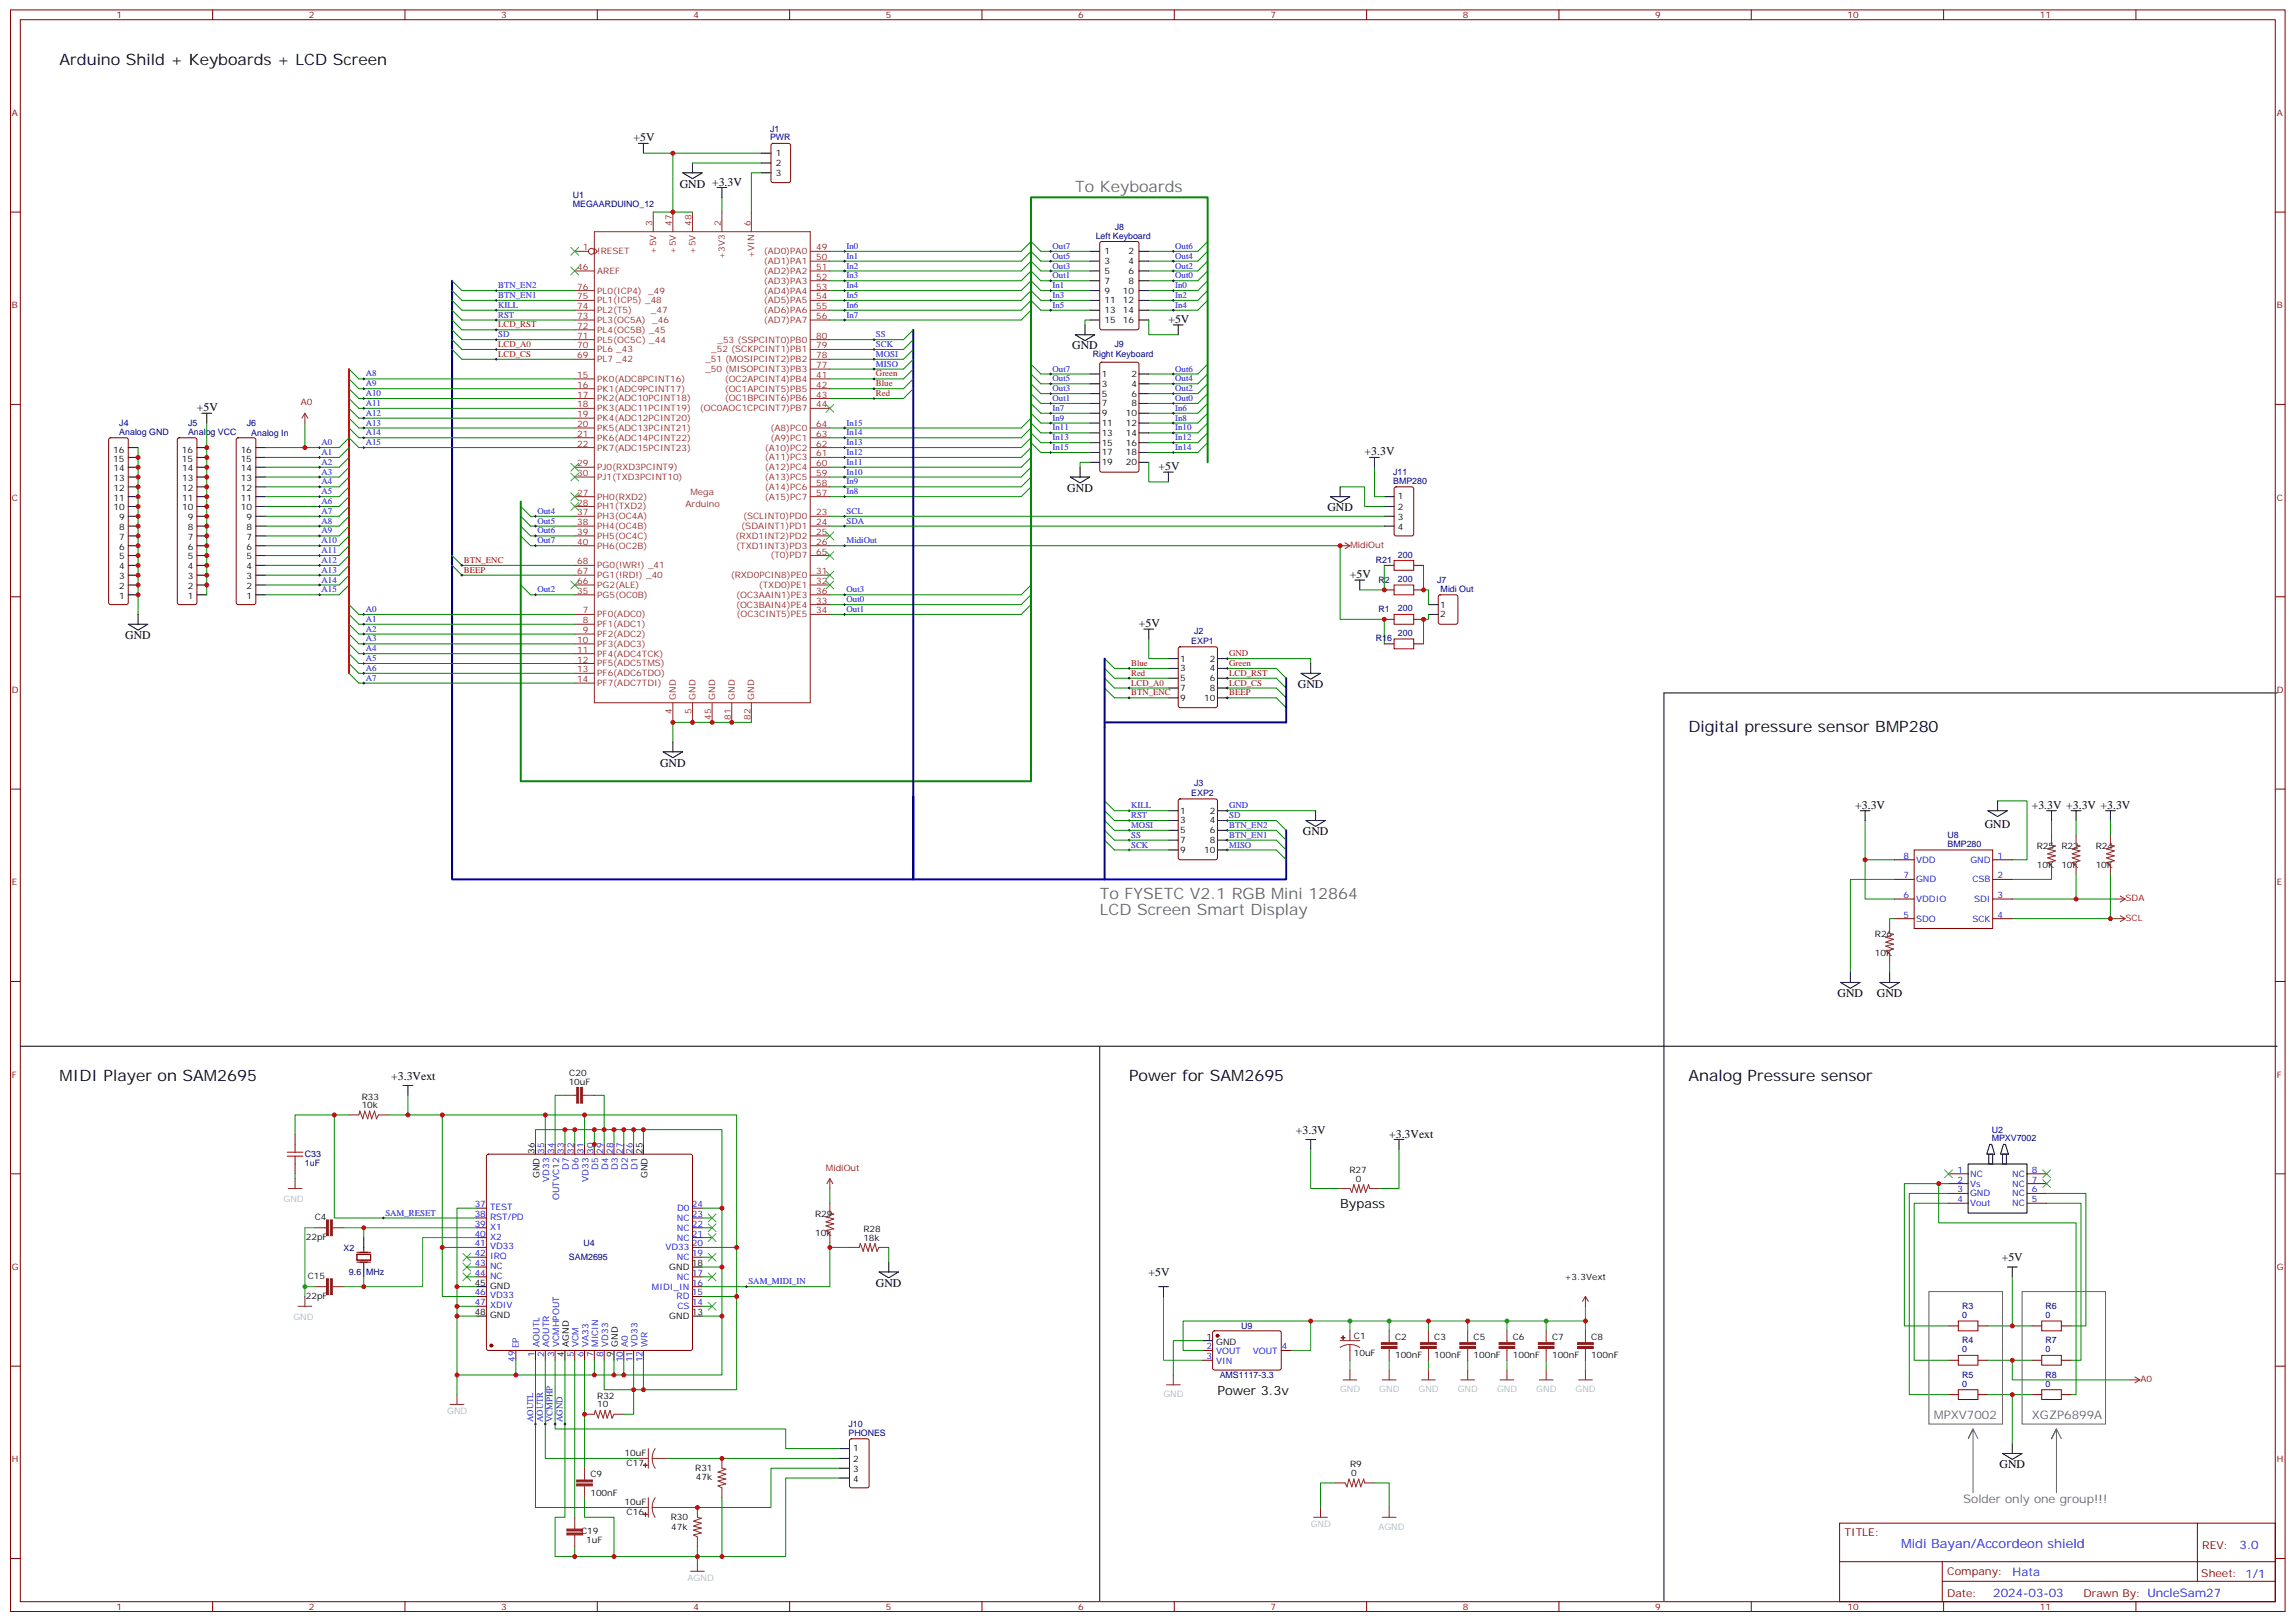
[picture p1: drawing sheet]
<svg xmlns="http://www.w3.org/2000/svg" width="825mm" height="583mm" viewBox="0 0 825 583" stroke-linecap="round" stroke-linejoin="round" font-family="sans-serif">
<defs><g id="words">
<g font-size="5.6">
<text x="21.4" y="23.3">Arduino Shild + Keyboards + LCD Screen</text>
<text x="607" y="263.2">Digital pressure sensor BMP280</text>
<text x="21.4" y="388.4">MIDI Player on SAM2695</text>
<text x="405.9" y="388.4">Power for SAM2695</text>
<text x="607" y="388.4">Analog Pressure sensor</text>
</g>
<g font-size="5.6" fill="#666">
<text x="386.5" y="69.2">To Keyboards</text>
<text x="395.4" y="323.2">To FYSETC V2.1 RGB Mini 12864</text>
<text x="395.4" y="328.8">LCD Screen Smart Display</text>
</g>
<g font-size="4.6">
<text x="481.8" y="434.3">Bypass</text>
<text x="437.7" y="501.3">Power 3.3v</text>
</g>
<text font-size="4.6" fill="#00f" x="683.4" y="556.6">Midi Bayan/Accordeon shield</text>
<g font-size="4.2">
<text x="227.8" y="50.8">+5V</text>
<text x="244.4" y="67.4">GND +3.3V</text>
<text x="420.1" y="116.1">+5V</text>
<text x="385.5" y="125.6">GND</text>
<text x="70.8" y="147.8">+5V</text>
<text x="490.6" y="163.7">+3.3V</text>
<text x="416.5" y="169">+5V</text>
<text x="383.7" y="176.8">GND</text>
<text x="477.2" y="183.8">GND</text>
<text x="485.3" y="207.8">+5V</text>
<text x="409.5" y="225.5">+5V</text>
<text x="45" y="229.7">GND</text>
<text x="466.6" y="247.3">GND</text>
<text x="237.3" y="275.6">GND</text>
<text x="667" y="290.7">+3.3V</text>
<text x="730.4" y="290.7">+3.3V +3.3V +3.3V</text>
<text x="713.6" y="297.8">GND</text>
<text x="468.4" y="300.2">GND</text>
<text x="660.6" y="358.5">GND</text>
<text x="674.8" y="358.5">GND</text>
<text x="140.7" y="388.1">+3.3Vext</text>
<text x="465.9" y="407.5">+3.3V</text>
<text x="499.4" y="408.9">+3.3Vext</text>
<text x="719.7" y="453.4">+5V</text>
<text x="412.9" y="458.7">+5V</text>
<text x="314.9" y="462.5">GND</text>
<text x="718.9" y="527.8">GND</text>
</g>
<g font-size="4.2" fill="#666">
<text x="695.2" y="510.2">MPXV7002</text>
<text x="730.5" y="510.2">XGZP6899A</text>
<text x="705.8" y="540.1">Solder only one group!!!</text>
</g>
<g font-size="4.2" fill="#00f">
<text x="805.2" y="556.8">3.0</text>
<text x="723.5" y="566.4">Hata</text>
<text x="716.6" y="574.2">2024-03-03</text>
</g>
<g font-size="3.9" fill="#800">
<text x="663.1" y="552.1">TITLE:</text>
<text x="791.7" y="556.8">REV:</text>
<text x="700" y="566.3">Company:</text>
<text x="791.4" y="566.9">Sheet: 1/1</text>
<text x="700" y="574">Date:</text>
<text x="749.1" y="574.1">Drawn By: UncleSam27</text>
</g>
<g font-size="3.2" fill="#800">
<text x="41.9" y="6.6">1</text>
<text x="111" y="6.6">2</text>
<text x="180.2" y="6.6">3</text>
<text x="249.3" y="6.6">4</text>
<text x="318.5" y="6.6">5</text>
<text x="387.6" y="6.6">6</text>
<text x="456.7" y="6.6">7</text>
<text x="525.9" y="6.6">8</text>
<text x="595" y="6.6">9</text>
<text x="664.2" y="6.6">10</text>
<text x="733.3" y="6.6">11</text>
<text x="4.3" y="41.7">A</text>
<text x="818.5" y="41.7">A</text>
<text x="4.3" y="110.8">B</text>
<text x="818.5" y="110.8">B</text>
<text x="4.3" y="180">C</text>
<text x="818.5" y="180">C</text>
<text x="4.3" y="249.1">D</text>
<text x="818.5" y="249.1">D</text>
<text x="4.3" y="318.2">E</text>
<text x="818.5" y="318.2">E</text>
<text x="4.3" y="387.4">F</text>
<text x="818.5" y="387.4">F</text>
<text x="4.3" y="456.5">G</text>
<text x="818.5" y="456.5">G</text>
<text x="4.3" y="525.7">H</text>
<text x="818.5" y="525.7">H</text>
<text x="41.9" y="578.8">1</text>
<text x="111" y="578.8">2</text>
<text x="180.2" y="578.8">3</text>
<text x="249.3" y="578.8">4</text>
<text x="318.5" y="578.8">5</text>
<text x="387.6" y="578.8">6</text>
<text x="456.7" y="578.8">7</text>
<text x="525.9" y="578.8">8</text>
<text x="595" y="578.8">9</text>
<text x="664.2" y="578.8">10</text>
<text x="733.3" y="578.8">11</text>
</g>
<g font-size="3.2" fill="#000080">
<text x="276.8" y="47.3">J1</text>
<text x="276.8" y="50.5">PWR</text>
<text x="205.9" y="71.3">U1</text>
<text x="205.9" y="74.5">MEGAARDUINO_12</text>
<text x="400.8" y="82.5">J8</text>
<text x="393.9" y="85.9">Left Keyboard</text>
<text x="400.7" y="124.7">J9</text>
<text x="392.8" y="128.3">Right Keyboard</text>
<text x="42.9" y="153.3">J4</text>
<text x="67.6" y="153.3">J5</text>
<text x="88.8" y="153.3">J6</text>
<text x="42.9" y="156.3">Analog GND</text>
<text x="67.6" y="156.3">Analog VCC</text>
<text x="90.4" y="156.7">Analog In</text>
<text x="500.9" y="174">BMP280</text>
<text x="500.9" y="170.8">J11</text>
<text x="494.6" y="202.4">R21</text>
<text x="502.6" y="200.4">200</text>
<text x="495.6" y="209.4">R2</text>
<text x="502.6" y="209.2">200</text>
<text x="516.7" y="209.7">J7</text>
<text x="517.9" y="212.9">Midi Out</text>
<text x="495.6" y="220">R1</text>
<text x="502.6" y="219.8">200</text>
<text x="429.3" y="228">J2</text>
<text x="428.3" y="231.5">EXP1</text>
<text x="494.6" y="230.5">R16</text>
<text x="502.6" y="228.6">200</text>
<text x="428.3" y="286.1">EXP2</text>
<text x="429.3" y="282.6">J3</text>
<text x="700.2" y="304.5">BMP280</text>
<text x="700.2" y="301.1">U8</text>
<text x="716" y="407.2">U2</text>
<text x="716" y="410.3">MPXV7002</text>
<text x="109.6" y="419.2">1uF</text>
<text x="109.6" y="416.1">C33</text>
<text x="123.5" y="449.6">X2</text>
<text x="209.8" y="447.8">U4</text>
<text x="204.6" y="453.1">SAM2695</text>
<text x="125.5" y="458.4">9.6 MHz</text>
<text x="705.4" y="473.8">0</text>
<text x="705.4" y="470.6">R3</text>
<text x="735.4" y="473.8">0</text>
<text x="735.4" y="470.6">R6</text>
<text x="446.2" y="477.8">U9</text>
<text x="705.4" y="482.9">R4</text>
<text x="735.4" y="482.9">R7</text>
<text x="705.4" y="486.2">0</text>
<text x="735.4" y="486.2">0</text>
<text x="438.5" y="495.4">AMS1117-3.3</text>
<text x="705.4" y="495.3">R5</text>
<text x="735.4" y="495.3">R8</text>
<text x="705.4" y="498.5">0</text>
<text x="735.4" y="498.5">0</text>
<text x="305.1" y="513">J10</text>
<text x="305.1" y="516.1">PHONES</text>
</g>
<g font-size="3.2">
<text x="278.9" y="56.1">1</text>
<text x="278.9" y="59.7">2</text>
<text x="278.9" y="63.2">3</text>
<text x="397.1" y="91.4">1</text>
<text x="397.1" y="94.9">3</text>
<text x="405.7" y="91.4">2</text>
<text x="405.7" y="94.9">4</text>
<text x="397.1" y="98.5">5</text>
<text x="397.1" y="102">7</text>
<text x="405.7" y="98.5">6</text>
<text x="405.7" y="102">8</text>
<text x="397.1" y="105.5">9</text>
<text x="403.7" y="105.5">10</text>
<text x="397.1" y="109">11</text>
<text x="397.1" y="112.6">13</text>
<text x="403.7" y="109">12</text>
<text x="403.7" y="112.6">14</text>
<text x="397.1" y="116.1">15</text>
<text x="403.7" y="116.1">16</text>
<text x="396.1" y="135.5">1</text>
<text x="406.7" y="135.5">2</text>
<text x="396.1" y="139">3</text>
<text x="396.1" y="142.6">5</text>
<text x="406.7" y="139">4</text>
<text x="406.7" y="142.6">6</text>
<text x="396.1" y="146.1">7</text>
<text x="396.1" y="149.6">9</text>
<text x="404.7" y="149.6">10</text>
<text x="406.7" y="146.1">8</text>
<text x="396.1" y="153.1">11</text>
<text x="404.7" y="153.1">12</text>
<text x="396.1" y="156.7">13</text>
<text x="396.1" y="160.2">15</text>
<text x="404.7" y="156.7">14</text>
<text x="404.7" y="160.2">16</text>
<text x="40.7" y="166.2">15</text>
<text x="40.7" y="162.7">16</text>
<text x="65.4" y="166.2">15</text>
<text x="65.4" y="162.7">16</text>
<text x="86.5" y="166.2">15</text>
<text x="86.5" y="162.7">16</text>
<text x="396.1" y="163.7">17</text>
<text x="396.1" y="167.3">19</text>
<text x="404.7" y="163.7">18</text>
<text x="404.7" y="167.3">20</text>
<text x="40.8" y="172.9">13</text>
<text x="40.8" y="169.4">14</text>
<text x="65.5" y="172.9">13</text>
<text x="65.5" y="169.4">14</text>
<text x="86.6" y="172.9">13</text>
<text x="86.6" y="169.4">14</text>
<text x="40.8" y="180">11</text>
<text x="40.8" y="176.4">12</text>
<text x="65.5" y="180">11</text>
<text x="65.5" y="176.4">12</text>
<text x="86.6" y="180">11</text>
<text x="86.6" y="176.4">12</text>
<text x="502.5" y="179.2">1</text>
<text x="40.8" y="183.5">10</text>
<text x="65.5" y="183.5">10</text>
<text x="86.6" y="183.5">10</text>
<text x="502.5" y="183.5">2</text>
<text x="42.8" y="190.5">8</text>
<text x="42.8" y="187">9</text>
<text x="67.5" y="190.5">8</text>
<text x="67.5" y="187">9</text>
<text x="88.6" y="190.5">8</text>
<text x="88.6" y="187">9</text>
<text x="502.5" y="187">3</text>
<text x="502.5" y="190.5">4</text>
<text x="42.8" y="197.6">6</text>
<text x="42.8" y="194.1">7</text>
<text x="67.5" y="197.6">6</text>
<text x="67.5" y="194.1">7</text>
<text x="88.6" y="197.6">6</text>
<text x="88.6" y="194.1">7</text>
<text x="42.8" y="201.1">5</text>
<text x="67.5" y="201.1">5</text>
<text x="88.6" y="201.1">5</text>
<text x="42.8" y="208.2">3</text>
<text x="42.8" y="204.6">4</text>
<text x="67.5" y="208.2">3</text>
<text x="67.5" y="204.6">4</text>
<text x="88.6" y="208.2">3</text>
<text x="88.6" y="204.6">4</text>
<text x="42.8" y="215.2">1</text>
<text x="42.8" y="211.7">2</text>
<text x="67.5" y="215.2">1</text>
<text x="67.5" y="211.7">2</text>
<text x="88.6" y="215.2">1</text>
<text x="88.6" y="211.7">2</text>
<text x="517.8" y="218.4">1</text>
<text x="517.8" y="221.9">2</text>
<text x="424.3" y="237.8">1</text>
<text x="435" y="237.8">2</text>
<text x="424.3" y="241.3">3</text>
<text x="424.3" y="244.9">5</text>
<text x="435" y="241.3">4</text>
<text x="435" y="244.9">6</text>
<text x="424.3" y="248.4">7</text>
<text x="424.3" y="251.9">9</text>
<text x="433" y="251.9">10</text>
<text x="435" y="248.4">8</text>
<text x="424.3" y="292.5">1</text>
<text x="435" y="292.5">2</text>
<text x="424.3" y="296">3</text>
<text x="424.3" y="299.5">5</text>
<text x="435" y="296">4</text>
<text x="435" y="299.5">6</text>
<text x="424.3" y="303.1">7</text>
<text x="435" y="303.1">8</text>
<text x="732.3" y="305.2">R25</text>
<text x="741.1" y="305.2">R22</text>
<text x="753.4" y="305.2">R24</text>
<text x="424.3" y="306.6">9</text>
<text x="433" y="306.6">10</text>
<text x="732.3" y="311.9">10K</text>
<text x="741.1" y="311.9">10K</text>
<text x="753.4" y="311.9">10K</text>
<text x="674.1" y="336.9">R26</text>
<text x="674.1" y="343.6">10K</text>
<text x="204.5" y="389.9">10uF</text>
<text x="204.7" y="386.9">C20</text>
<text x="130" y="395.3">R33</text>
<text x="130" y="398.3">10k</text>
<text x="192.2" y="414.7" transform="rotate(-90 192.2 414.7)">36</text>
<text x="231" y="414.7" transform="rotate(-90 231 414.7)">25</text>
<text x="193.9" y="423.5" transform="rotate(-90 193.9 423.5)">GND</text>
<text x="232.7" y="423.5" transform="rotate(-90 232.7 423.5)">GND</text>
<text x="485.1" y="421.7">R27</text>
<text x="487.5" y="424.8">0</text>
<text x="293.1" y="437.5">R29</text>
<text x="113.2" y="438.7">C4</text>
<text x="310.4" y="443">R28</text>
<text x="109.9" y="445.7">22pF</text>
<text x="293.1" y="444.2">10k</text>
<text x="310.4" y="445.9">18k</text>
<text x="248.8" y="455.1">18</text>
<text x="110.6" y="459.9">C15</text>
<text x="240.6" y="456.5">GND</text>
<text x="562.4" y="460.1">+3.3Vext</text>
<text x="109.9" y="466.9">22pF</text>
<text x="170.7" y="462.2">45</text>
<text x="176.2" y="463.2">GND</text>
<text x="170.7" y="472.8">48</text>
<text x="176.2" y="473.8">GND</text>
<text x="248.8" y="472.8">13</text>
<text x="240.6" y="474.2">GND</text>
<text x="204.5" y="484.2" transform="rotate(-90 204.5 484.2)">AGND</text>
<text x="222.1" y="484.2" transform="rotate(-90 222.1 484.2)">GND</text>
<text x="433.7" y="481.6">1</text>
<text x="437.2" y="483.3">GND</text>
<text x="486.7" y="481.2">C1</text>
<text x="501.5" y="481.6">C2</text>
<text x="515.7" y="481.6">C3</text>
<text x="529.8" y="481.6">C5</text>
<text x="543.9" y="481.6">C6</text>
<text x="558" y="481.6">C7</text>
<text x="572.1" y="481.6">C8</text>
<text x="202.7" y="487.6" transform="rotate(-90 202.7 487.6)">4</text>
<text x="220.4" y="487.6" transform="rotate(-90 220.4 487.6)">9</text>
<text x="486.7" y="487.6">10uF</text>
<text x="501.5" y="488.3">100nF</text>
<text x="515.7" y="488.3">100nF</text>
<text x="529.8" y="488.3">100nF</text>
<text x="543.9" y="488.3">100nF</text>
<text x="558" y="488.3">100nF</text>
<text x="572.1" y="488.3">100nF</text>
<text x="214.7" y="502.9">R32</text>
<text x="214.7" y="505.9">10</text>
<text x="306.7" y="521.4">1</text>
<text x="224.5" y="523.3">10uF</text>
<text x="225.3" y="526.9">C17</text>
<text x="306.7" y="525.7">2</text>
<text x="485.4" y="527.5">R9</text>
<text x="212.3" y="531">C9</text>
<text x="249.9" y="528.7">R31</text>
<text x="250.2" y="532.2">47k</text>
<text x="306.7" y="529.2">3</text>
<text x="306.7" y="532.7">4</text>
<text x="485.7" y="530.6">0</text>
<text x="212.3" y="537.7">100nF</text>
<text x="224.5" y="541">10uF</text>
<text x="225.3" y="544.6">C16</text>
<text x="208.9" y="551.6">C19</text>
<text x="241.1" y="546.3">R30</text>
<text x="241.3" y="549.8">47k</text>
<text x="210.7" y="554.6">1uF</text>
</g>
<g font-size="3.2" fill="#8d2323">
<text x="234.5" y="81.2" transform="rotate(-90 234.5 81.2)">3</text>
<text x="241.5" y="81.2" transform="rotate(-90 241.5 81.2)">47</text>
<text x="248.6" y="81.2" transform="rotate(-90 248.6 81.2)">48</text>
<text x="259.2" y="81.2" transform="rotate(-90 259.2 81.2)">2</text>
<text x="269.8" y="81.2" transform="rotate(-90 269.8 81.2)">6</text>
<text x="209.5" y="90">1</text>
<text x="293.4" y="90">49</text>
<text x="214.7" y="91.4">!RESET</text>
<text x="235.9" y="91.1" transform="rotate(-90 235.9 91.1)">+5V</text>
<text x="243" y="91.1" transform="rotate(-90 243 91.1)">+5V</text>
<text x="250" y="91.1" transform="rotate(-90 250 91.1)">+5V</text>
<text x="260.6" y="93.1" transform="rotate(-90 260.6 93.1)">+3V3</text>
<text x="271.2" y="92.8" transform="rotate(-90 271.2 92.8)">+VIN</text>
<text x="274.6" y="94.9">(AD1)PA1</text>
<text x="274.6" y="91.4">(AD0)PA0</text>
<text x="293.4" y="93.5">50</text>
<text x="207.5" y="97">46</text>
<text x="214.7" y="98.5">AREF</text>
<text x="274.6" y="102">(AD3)PA3</text>
<text x="274.6" y="98.5">(AD2)PA2</text>
<text x="293.4" y="100.6">52</text>
<text x="293.4" y="97">51</text>
<text x="207.5" y="104.1">76</text>
<text x="207.5" y="107.6">75</text>
<text x="214.7" y="105.5">PL0(ICP4)</text>
<text x="233" y="105.5">_49</text>
<text x="274.6" y="105.5">(AD4)PA4</text>
<text x="293.4" y="107.6">54</text>
<text x="293.4" y="104.1">53</text>
<text x="207.5" y="111.2">74</text>
<text x="214.7" y="109">PL1(ICP5) _48</text>
<text x="214.7" y="112.6">PL2(T5)</text>
<text x="234" y="112.6">_47</text>
<text x="274.6" y="112.6">(AD6)PA6</text>
<text x="274.6" y="109">(AD5)PA5</text>
<text x="293.4" y="111.2">55</text>
<text x="207.5" y="114.7">73</text>
<text x="207.5" y="118.2">72</text>
<text x="214.7" y="116.1">PL3(OC5A)</text>
<text x="214.7" y="119.6">PL4(OC5B) _45</text>
<text x="234.4" y="116.1">_46</text>
<text x="274.6" y="116.1">(AD7)PA7</text>
<text x="293.4" y="114.7">56</text>
<text x="207.5" y="121.7">71</text>
<text x="207.5" y="125.3">70</text>
<text x="214.7" y="123.2">PL5(OC5C) _44</text>
<text x="257.9" y="123.2">_53 (SSPCINT0)PB0</text>
<text x="293.4" y="125.3">79</text>
<text x="293.4" y="121.7">80</text>
<text x="207.5" y="128.8">69</text>
<text x="214.7" y="126.7">PL6 _43</text>
<text x="214.7" y="130.2">PL7 _42</text>
<text x="253.6" y="130.2">_51 (MOSIPCINT2)PB2</text>
<text x="255.7" y="126.7">_52 (SCKPCINT1)PB1</text>
<text x="293.4" y="128.8">78</text>
<text x="207.5" y="135.9">15</text>
<text x="214.7" y="137.3">PK0(ADC8PCINT16)</text>
<text x="253.6" y="133.7">_50 (MISOPCINT3)PB3</text>
<text x="260.5" y="137.3">(OC2APCINT4)PB4</text>
<text x="293.4" y="132.3">77</text>
<text x="293.4" y="135.9">41</text>
<text x="207.5" y="139.4">16</text>
<text x="207.5" y="142.9">17</text>
<text x="214.7" y="140.8">PK1(ADC9PCINT17)</text>
<text x="260.5" y="140.8">(OC1APCINT5)PB5</text>
<text x="293.4" y="139.4">42</text>
<text x="293.4" y="142.9">43</text>
<text x="207.5" y="146.4">18</text>
<text x="207.5" y="150">19</text>
<text x="214.7" y="144.3">PK2(ADC10PCINT18)</text>
<text x="214.7" y="147.8">PK3(ADC11PCINT19)</text>
<text x="251.6" y="147.8">(OC0AOC1CPCINT7)PB7</text>
<text x="260.5" y="144.3">(OC1BPCINT6)PB6</text>
<text x="293.4" y="146.4">44</text>
<text x="207.5" y="153.5">20</text>
<text x="214.7" y="151.4">PK4(ADC12PCINT20)</text>
<text x="214.7" y="154.9">PK5(ADC13PCINT21)</text>
<text x="277" y="154.9">(A8)PC0</text>
<text x="293.4" y="153.5">64</text>
<text x="207.5" y="157">21</text>
<text x="207.5" y="160.5">22</text>
<text x="214.7" y="158.4">PK6(ADC14PCINT22)</text>
<text x="214.7" y="162">PK7(ADC15PCINT23)</text>
<text x="275" y="162">(A10)PC2</text>
<text x="277" y="158.4">(A9)PC1</text>
<text x="293.4" y="157">63</text>
<text x="293.4" y="160.5">62</text>
<text x="207.5" y="167.6">29</text>
<text x="275" y="165.5">(A11)PC3</text>
<text x="293.4" y="164.1">61</text>
<text x="293.4" y="167.6">60</text>
<text x="207.5" y="171.1">30</text>
<text x="214.7" y="169">PJ0(RXD3PCINT9)</text>
<text x="214.7" y="172.5">PJ1(TXD3PCINT10)</text>
<text x="275" y="169">(A12)PC4</text>
<text x="275" y="172.5">(A13)PC5</text>
<text x="293.4" y="171.1">59</text>
<text x="207.5" y="178.2">27</text>
<text x="214.7" y="179.6">PH0(RXD2)</text>
<text x="248.2" y="177.8">Mega</text>
<text x="275" y="176.1">(A14)PC6</text>
<text x="275" y="179.6">(A15)PC7</text>
<text x="293.4" y="174.7">58</text>
<text x="293.4" y="178.2">57</text>
<text x="207.5" y="181.7">28</text>
<text x="207.5" y="185.2">37</text>
<text x="214.7" y="183.1">PH1(TXD2)</text>
<text x="246.5" y="182.4">Arduino</text>
<text x="293.4" y="185.2">23</text>
<text x="207.5" y="188.8">38</text>
<text x="214.7" y="190.2">PH4(OC4B)</text>
<text x="214.7" y="186.7">PH3(OC4A)</text>
<text x="266.5" y="190.2">(SDAINT1)PD1</text>
<text x="267.1" y="186.7">(SCLINT0)PD0</text>
<text x="293.4" y="188.8">24</text>
<text x="207.5" y="192.3">39</text>
<text x="207.5" y="195.8">40</text>
<text x="214.7" y="193.7">PH5(OC4C)</text>
<text x="214.7" y="197.2">PH6(OC2B)</text>
<text x="264.4" y="193.7">(RXD1INT2)PD2</text>
<text x="264.7" y="197.2">(TXD1INT3)PD3</text>
<text x="293.4" y="192.3">25</text>
<text x="293.4" y="195.8">26</text>
<text x="207.5" y="202.9">68</text>
<text x="277" y="200.8">(T0)PD7</text>
<text x="293.4" y="199.4">65</text>
<text x="207.5" y="206.4">67</text>
<text x="207.5" y="209.9">66</text>
<text x="214.7" y="204.3">PG0(!WR!) _41</text>
<text x="214.7" y="207.8">PG1(!RD!) _40</text>
<text x="262.7" y="207.8">(RXD0PCIN8)PE0</text>
<text x="293.4" y="206.4">31</text>
<text x="293.4" y="209.9">32</text>
<text x="207.5" y="213.5">35</text>
<text x="214.7" y="211.3">PG2(ALE)</text>
<text x="214.7" y="214.9">PG5(OC0B)</text>
<text x="264.6" y="214.9">(OC3AAIN1)PE3</text>
<text x="272.8" y="211.3">(TXD0)PE1</text>
<text x="293.4" y="213.5">36</text>
<text x="209.5" y="220.5">7</text>
<text x="214.7" y="221.9">PF0(ADC0)</text>
<text x="264.6" y="218.4">(OC3BAIN4)PE4</text>
<text x="264.8" y="221.9">(OC3CINT5)PE5</text>
<text x="293.4" y="217">33</text>
<text x="293.4" y="220.5">34</text>
<text x="209.5" y="227.6">9</text>
<text x="209.5" y="224">8</text>
<text x="214.7" y="225.5">PF1(ADC1)</text>
<text x="207.5" y="231.1">10</text>
<text x="214.7" y="232.5">PF3(ADC3)</text>
<text x="214.7" y="229">PF2(ADC2)</text>
<text x="207.5" y="234.6">11</text>
<text x="207.5" y="238.2">12</text>
<text x="214.7" y="236">PF4(ADC4TCK)</text>
<text x="214.7" y="239.6">PF5(ADC5TMS)</text>
<text x="207.5" y="241.7">13</text>
<text x="207.5" y="245.2">14</text>
<text x="214.7" y="243.1">PF6(ADC6TDO)</text>
<text x="214.7" y="246.6">PF7(ADC7TDI)</text>
<text x="243" y="251.6" transform="rotate(-90 243 251.6)">GND</text>
<text x="250" y="251.6" transform="rotate(-90 250 251.6)">GND</text>
<text x="257.1" y="251.6" transform="rotate(-90 257.1 251.6)">GND</text>
<text x="264.1" y="251.6" transform="rotate(-90 264.1 251.6)">GND</text>
<text x="271.2" y="251.6" transform="rotate(-90 271.2 251.6)">GND</text>
<text x="241.5" y="256.8" transform="rotate(-90 241.5 256.8)">4</text>
<text x="248.6" y="256.8" transform="rotate(-90 248.6 256.8)">5</text>
<text x="255.7" y="258.8" transform="rotate(-90 255.7 258.8)">45</text>
<text x="262.7" y="258.8" transform="rotate(-90 262.7 258.8)">81</text>
<text x="269.8" y="258.8" transform="rotate(-90 269.8 258.8)">82</text>
</g>
<g font-size="3.2" fill="#00f">
<text x="304.3" y="89.5">In0</text>
<text x="378.4" y="89.5">Out7</text>
<text x="422.5" y="89.5">Out6</text>
<text x="304.3" y="93">In1</text>
<text x="378.4" y="93">Out5</text>
<text x="422.5" y="93">Out4</text>
<text x="304.3" y="100">In3</text>
<text x="304.3" y="96.5">In2</text>
<text x="378.4" y="96.5">Out3</text>
<text x="378.4" y="100">Out1</text>
<text x="422.5" y="96.5">Out2</text>
<text x="422.5" y="100">Out0</text>
<text x="179.1" y="103.6">BTN_EN2</text>
<text x="179.1" y="107.1">BTN_EN1</text>
<text x="304.3" y="107.1">In5</text>
<text x="304.3" y="103.6">In4</text>
<text x="378.4" y="103.6">In1</text>
<text x="378.4" y="107.1">In3</text>
<text x="422.5" y="103.6">In0</text>
<text x="422.5" y="107.1">In2</text>
<text x="179.1" y="110.6">KILL</text>
<text x="304.3" y="110.6">In6</text>
<text x="378.4" y="110.6">In5</text>
<text x="422.5" y="110.6">In4</text>
<text x="179.1" y="114.2">RST</text>
<text x="304.3" y="114.2">In7</text>
<text x="179.1" y="121.2">SD</text>
<text x="314.9" y="124.7">SCK</text>
<text x="314.9" y="121.2">SS</text>
<text x="314.9" y="128.3">MOSI</text>
<text x="314.9" y="131.8">MISO</text>
<text x="131.5" y="135.3">A8</text>
<text x="378.4" y="137.1">Out5</text>
<text x="378.4" y="133.6">Out7</text>
<text x="422.5" y="137.1">Out4</text>
<text x="422.5" y="133.6">Out6</text>
<text x="131.5" y="142.4">A10</text>
<text x="131.5" y="138.9">A9</text>
<text x="378.4" y="140.6">Out3</text>
<text x="422.5" y="140.6">Out2</text>
<text x="131.5" y="149.4">A12</text>
<text x="131.5" y="145.9">A11</text>
<text x="378.4" y="144.1">Out1</text>
<text x="378.4" y="147.7">In7</text>
<text x="422.5" y="144.1">Out0</text>
<text x="422.5" y="147.7">In6</text>
<text x="131.5" y="153">A13</text>
<text x="304.3" y="153">In15</text>
<text x="378.4" y="151.2">In9</text>
<text x="378.4" y="154.7">In11</text>
<text x="422.5" y="151.2">In8</text>
<text x="422.5" y="154.7">In10</text>
<text x="115.6" y="160">A0</text>
<text x="131.5" y="156.5">A14</text>
<text x="131.5" y="160">A15</text>
<text x="304.3" y="156.5">In14</text>
<text x="304.3" y="160">In13</text>
<text x="378.4" y="158.3">In13</text>
<text x="378.4" y="161.8">In15</text>
<text x="422.5" y="158.3">In12</text>
<text x="422.5" y="161.8">In14</text>
<text x="115.6" y="167.1">A2</text>
<text x="115.6" y="163.5">A1</text>
<text x="304.3" y="163.5">In12</text>
<text x="304.3" y="167.1">In11</text>
<text x="115.6" y="170.6">A3</text>
<text x="304.3" y="170.6">In10</text>
<text x="115.6" y="174.1">A4</text>
<text x="115.6" y="177.7">A5</text>
<text x="304.3" y="174.1">In9</text>
<text x="304.3" y="177.7">In8</text>
<text x="115.6" y="181.2">A6</text>
<text x="115.6" y="184.7">A7</text>
<text x="193.2" y="184.7">Out4</text>
<text x="304.3" y="184.7">SCL</text>
<text x="115.6" y="188.2">A8</text>
<text x="115.6" y="191.8">A9</text>
<text x="193.2" y="188.2">Out5</text>
<text x="193.2" y="191.8">Out6</text>
<text x="304.3" y="188.2">SDA</text>
<text x="115.6" y="195.3">A10</text>
<text x="193.2" y="195.3">Out7</text>
<text x="304.3" y="195.3">MidiOut</text>
<text x="115.6" y="198.8">A11</text>
<text x="115.6" y="202.4">A12</text>
<text x="115.6" y="205.9">A13</text>
<text x="115.6" y="209.4">A14</text>
<text x="115.6" y="212.9">A15</text>
<text x="193.2" y="212.9">Out2</text>
<text x="304.3" y="212.9">Out3</text>
<text x="131.5" y="220">A0</text>
<text x="304.3" y="216.5">Out0</text>
<text x="304.3" y="220">Out1</text>
<text x="131.5" y="223.5">A1</text>
<text x="131.5" y="227">A2</text>
<text x="131.5" y="230.6">A3</text>
<text x="131.5" y="237.6">A5</text>
<text x="131.5" y="234.1">A4</text>
<text x="131.5" y="244.7">A7</text>
<text x="131.5" y="241.2">A6</text>
<text x="406.6" y="290.5">KILL</text>
<text x="441.9" y="290.5">GND</text>
<text x="406.6" y="297.6">MOSI</text>
<text x="406.6" y="294.1">RST</text>
<text x="441.9" y="297.6">BTN_EN2</text>
<text x="441.9" y="294.1">SD</text>
<text x="406.6" y="304.7">SCK</text>
<text x="406.6" y="301.1">SS</text>
<text x="441.9" y="304.7">MISO</text>
<text x="441.9" y="301.1">BTN_EN1</text>
<text x="684.4" y="308.7">8</text>
<text x="688.9" y="310.1">VDD</text>
<text x="708.4" y="310.1">GND</text>
<text x="718.1" y="308.7">1</text>
<text x="684.4" y="315.8">7</text>
<text x="688.9" y="317.2">GND</text>
<text x="709.1" y="317.2">CSB</text>
<text x="718.1" y="315.8">2</text>
<text x="684.4" y="322.8">6</text>
<text x="718.1" y="322.8">3</text>
<text x="684.4" y="329.9">5</text>
<text x="688.9" y="324.2">VDDIO</text>
<text x="709.7" y="324.2">SDI</text>
<text x="718.1" y="329.9">4</text>
<text x="688.9" y="331.3">SDO</text>
<text x="709.1" y="331.3">SCK</text>
<text x="195.7" y="414.7" transform="rotate(-90 195.7 414.7)">35</text>
<text x="199.2" y="414.7" transform="rotate(-90 199.2 414.7)">34</text>
<text x="202.7" y="414.7" transform="rotate(-90 202.7 414.7)">33</text>
<text x="206.3" y="414.7" transform="rotate(-90 206.3 414.7)">32</text>
<text x="209.8" y="414.7" transform="rotate(-90 209.8 414.7)">31</text>
<text x="213.3" y="414.7" transform="rotate(-90 213.3 414.7)">30</text>
<text x="216.9" y="414.7" transform="rotate(-90 216.9 414.7)">29</text>
<text x="220.4" y="414.7" transform="rotate(-90 220.4 414.7)">28</text>
<text x="223.9" y="414.7" transform="rotate(-90 223.9 414.7)">27</text>
<text x="227.4" y="414.7" transform="rotate(-90 227.4 414.7)">26</text>
<text x="197.4" y="424.9" transform="rotate(-90 197.4 424.9)">VD33</text>
<text x="204.5" y="420.7" transform="rotate(-90 204.5 420.7)">D7</text>
<text x="208" y="420.7" transform="rotate(-90 208 420.7)">D6</text>
<text x="211.6" y="424.9" transform="rotate(-90 211.6 424.9)">VD33</text>
<text x="215.1" y="420.7" transform="rotate(-90 215.1 420.7)">D5</text>
<text x="218.6" y="420.7" transform="rotate(-90 218.6 420.7)">D4</text>
<text x="222.1" y="420.7" transform="rotate(-90 222.1 420.7)">D3</text>
<text x="225.7" y="420.7" transform="rotate(-90 225.7 420.7)">D2</text>
<text x="229.2" y="420.7" transform="rotate(-90 229.2 420.7)">D1</text>
<text x="703.8" y="421.6">1</text>
<text x="703.8" y="425.1">2</text>
<text x="708.3" y="423">NC</text>
<text x="723.4" y="423">NC</text>
<text x="730.5" y="425.1">7</text>
<text x="730.5" y="421.6">8</text>
<text x="201" y="431.4" transform="rotate(-90 201 431.4)">OUTVC12</text>
<text x="703.8" y="428.7">3</text>
<text x="708.3" y="426.5">Vs</text>
<text x="708.3" y="430.1">GND</text>
<text x="723.4" y="430.1">NC</text>
<text x="723.4" y="426.5">NC</text>
<text x="730.5" y="428.7">6</text>
<text x="138.5" y="437">SAM_RESET</text>
<text x="170.7" y="434">37</text>
<text x="170.7" y="437.5">38</text>
<text x="176.2" y="435">TEST</text>
<text x="243.4" y="435.4">D0</text>
<text x="248.8" y="437.5">23</text>
<text x="248.8" y="434">24</text>
<text x="703.8" y="432.2">4</text>
<text x="708.3" y="433.6">Vout</text>
<text x="723.4" y="433.6">NC</text>
<text x="730.5" y="432.2">5</text>
<text x="170.7" y="441">39</text>
<text x="176.2" y="438.5">RST/PD</text>
<text x="176.2" y="442.1">X1</text>
<text x="243.3" y="442.4">NC</text>
<text x="243.3" y="438.9">NC</text>
<text x="248.8" y="441">22</text>
<text x="170.7" y="444.5">40</text>
<text x="170.7" y="448.1">41</text>
<text x="176.2" y="445.6">X2</text>
<text x="176.2" y="449.1">VD33</text>
<text x="239.3" y="449.5">VD33</text>
<text x="243.3" y="445.9">NC</text>
<text x="248.8" y="448.1">20</text>
<text x="248.8" y="444.5">21</text>
<text x="170.7" y="451.6">42</text>
<text x="170.7" y="455.1">43</text>
<text x="176.2" y="452.6">IRQ</text>
<text x="243.3" y="453">NC</text>
<text x="248.8" y="451.6">19</text>
<text x="170.7" y="458.6">44</text>
<text x="176.2" y="456.2">NC</text>
<text x="176.2" y="459.7">NC</text>
<text x="243.3" y="460.1">NC</text>
<text x="248.8" y="458.6">17</text>
<text x="269.1" y="461.6">SAM_MIDI_IN</text>
<text x="170.7" y="465.7">46</text>
<text x="176.2" y="466.8">VD33</text>
<text x="234.4" y="463.6">MIDI_IN</text>
<text x="243.2" y="467.1">RD</text>
<text x="248.8" y="465.7">15</text>
<text x="248.8" y="462.2">16</text>
<text x="170.7" y="469.2">47</text>
<text x="176.2" y="470.3">XDIV</text>
<text x="243.5" y="470.6">CS</text>
<text x="248.8" y="469.2">14</text>
<text x="186.5" y="484.8" transform="rotate(-90 186.5 484.8)">EP</text>
<text x="193.9" y="484.2" transform="rotate(-90 193.9 484.2)">AOUTL</text>
<text x="197.4" y="484.2" transform="rotate(-90 197.4 484.2)">AOUTR</text>
<text x="201" y="484.2" transform="rotate(-90 201 484.2)">VCMHPOUT</text>
<text x="208" y="484.2" transform="rotate(-90 208 484.2)">VCM</text>
<text x="211.6" y="484.2" transform="rotate(-90 211.6 484.2)">VA33</text>
<text x="215.1" y="484.2" transform="rotate(-90 215.1 484.2)">MICIN</text>
<text x="218.6" y="484.2" transform="rotate(-90 218.6 484.2)">VD33</text>
<text x="225.7" y="484.2" transform="rotate(-90 225.7 484.2)">A0</text>
<text x="229.2" y="484.2" transform="rotate(-90 229.2 484.2)">VD33</text>
<text x="232.7" y="484.2" transform="rotate(-90 232.7 484.2)">WR</text>
<text x="433.7" y="485.1">2</text>
<text x="460.8" y="485.1">4</text>
<text x="185.1" y="489.5" transform="rotate(-90 185.1 489.5)">49</text>
<text x="192.2" y="487.6" transform="rotate(-90 192.2 487.6)">1</text>
<text x="195.7" y="487.6" transform="rotate(-90 195.7 487.6)">2</text>
<text x="199.2" y="487.6" transform="rotate(-90 199.2 487.6)">3</text>
<text x="206.3" y="487.6" transform="rotate(-90 206.3 487.6)">5</text>
<text x="209.8" y="487.6" transform="rotate(-90 209.8 487.6)">6</text>
<text x="213.3" y="487.6" transform="rotate(-90 213.3 487.6)">7</text>
<text x="216.9" y="487.6" transform="rotate(-90 216.9 487.6)">8</text>
<text x="223.9" y="489.7" transform="rotate(-90 223.9 489.7)">10</text>
<text x="227.4" y="489.7" transform="rotate(-90 227.4 489.7)">11</text>
<text x="231" y="489.7" transform="rotate(-90 231 489.7)">12</text>
<text x="433.7" y="488.6">3</text>
<text x="437.2" y="486.9">VOUT</text>
<text x="437.2" y="490.4">VIN</text>
<text x="450.4" y="486.9">VOUT</text>
<text x="191.6" y="511.2" transform="rotate(-90 191.6 511.2)">AOUTL</text>
<text x="195.2" y="511.2" transform="rotate(-90 195.2 511.2)">AOUTR</text>
<text x="198.7" y="511.2" transform="rotate(-90 198.7 511.2)">VCMPHP</text>
<text x="202.2" y="511.2" transform="rotate(-90 202.2 511.2)">AGND</text>
</g>
<g font-size="3.2" fill="#f00">
<text x="179.1" y="117.7">LCD_RST</text>
<text x="179.1" y="124.7">LCD_A0</text>
<text x="179.1" y="128.3">LCD_CS</text>
<text x="314.9" y="135.3">Green</text>
<text x="314.9" y="138.9">Blue</text>
<text x="314.9" y="142.4">Red</text>
<text x="166.8" y="202.4">BTN_ENC</text>
<text x="166.8" y="205.9">BEEP</text>
<text x="406.6" y="239.4">Blue</text>
<text x="441.9" y="235.9">GND</text>
<text x="441.9" y="239.4">Green</text>
<text x="406.6" y="242.9">Red</text>
<text x="441.9" y="242.9">LCD_RST</text>
<text x="406.6" y="246.5">LCD_A0</text>
<text x="406.6" y="250">BTN_ENC</text>
<text x="441.9" y="246.5">LCD_CS</text>
<text x="441.9" y="250">BEEP</text>
</g>
<g font-size="3.2" fill="#c00">
<text x="108.2" y="145.7">A0</text>
<text x="485.5" y="197">MidiOut</text>
<text x="764.2" y="324">SDA</text>
<text x="764.2" y="331">SCL</text>
<text x="296.9" y="420.9">MidiOut</text>
<text x="769.5" y="496.8">A0</text>
</g>
<g font-size="3.2" fill="#b4b4b4">
<text x="101.9" y="432">GND</text>
<text x="105.5" y="474.3">GND</text>
<text x="418.2" y="502.1">GND</text>
<text x="481.7" y="500.4">GND</text>
<text x="495.9" y="500.4">GND</text>
<text x="510" y="500.4">GND</text>
<text x="524.1" y="500.4">GND</text>
<text x="538.2" y="500.4">GND</text>
<text x="552.3" y="500.4">GND</text>
<text x="566.4" y="500.4">GND</text>
<text x="160.8" y="508.4">GND</text>
<text x="471.2" y="549">GND</text>
<text x="495.5" y="550.1">AGND</text>
<text x="247.2" y="568.4">AGND</text>
</g>
</g></defs>
<g fill="none" stroke="#870000" stroke-width=".36">
<path d="M3.8 3.6h817.7v575.7h-817.7zM7.3 7.1h810.7v568.7h-810.7zM76.4 3.6v3.5M145.6 3.6v3.5M214.7 3.6v3.5M283.9 3.6v3.5M353 3.6v3.5M422.2 3.6v3.5M491.3 3.6v3.5M560.5 3.6v3.5M629.6 3.6v3.5M698.7 3.6v3.5"/>
<path d="M767.9 3.6v3.5M277.4 51.7l.5-.2h5.6l.7 .5v12.9l-.4 .7-5.9 .1-.7-.5v-13zM3.8 76.2h3.5M818 76.2h3.5M395.6 87l.5-.2h12.7l.6 .4 .1 30.7-.5 .6-12.9 .1-.7-.5v-30.6zM395.6 130.4l.5-.2h12.7l.6 .4 .1 38.4-.5 .7h-12.9l-.7-.4v-38.4zM3.8 145.4h3.5M39.3 157.6l.5-.2h5.6l.5 .2 .2 .5v58.5l-.2 .5-.5 .2h-5.6l-.5-.2-.2-.5v-58.5zM64 157.6l.5-.2h5.6l.5 .2 .2 .5v58.5l-.2 .5-.5 .2h-5.6l-.5-.2-.3-.5v-58.5zM85.1 157.6l.5-.2h5.7l.5 .2 .2 .5v58.5l-.3 .5-.4 .2h-5.7l-.5-.2-.2-.5v-58.5zM818 145.4h3.5M501.4 175.2l.5-.2h5.6l.7 .4v16.5l-.4 .7-5.9 .1-.7-.5v-16.5z"/>
<path d="M3.8 214.5h3.5M497.7 212.1h3.5M497.7 203.2h3.5M508.2 212.1h3.6M508.2 203.2h3.6M517.3 214l.5-.2h5.6l.7 .4v9.5l-.4 .6-5.9 .1-.7-.5v-9.4zM818 214.5h3.5M423.8 232.7l.5-.2h12.7l.6 .4 .1 20.8-.5 .6-12.9 .1-.7-.5v-20.7zM497.7 222.6h3.5M497.7 231.5h3.5M508.2 222.6h3.6M508.2 231.5h3.6"/>
<path d="M3.8 283.7h3.5M423.8 287.4l.5-.2h12.7l.6 .4 .1 20.8-.5 .6-12.9 .1-.7-.5v-20.7zM818 283.7h3.5M681.1 309.1h7.1M681.1 316.1h7.1M688.2 305.5h28.2v28.3h-28.2zM716.4 309.1h7M716.4 316.1h7M681.1 323.2h7.1M681.1 330.2h7.1M716.4 323.2h7M716.4 330.2h7"/>
<path d="M3.8 352.8h3.5M818 352.8h3.5M106.1 407.8v3.6M106.1 418.4v3.6M175.1 415.1l.5-.2h72.6l.5 .2 .3 .5v69.2l-.3 .5-.5 .2h-72.6l-.5-.3-.2-.4v-69.2zM196 411.4v3.5M199.6 411.4v3.5M203.1 411.4v3.5M206.6 411.4v3.5M210.1 411.4v3.5M213.7 411.4v3.5M217.2 411.4v3.5"/>
<path d="M220.7 411.4v3.5M224.3 411.4v3.5M227.8 411.4v3.5M3.8 422h3.5M171.3 437.8h3.6M171.3 434.3h3.6M249 437.8h3.5M249 434.3h3.5M700.5 422h7.1M700.5 425.5h7.1M700.5 429h7.1M700.5 432.5h7.1"/>
<path d="M728.7 422h7.1M728.7 425.5h7.1M728.7 429h7.1M728.7 432.5h7.1M818 422h3.5M128.3 450.9h4.9v2.1h-4.9zM128.3 450.2h4.9M128.3 453.7h4.9M171.3 459h3.6M171.3 451.9h3.6M171.3 448.4h3.6M171.3 444.9h3.6"/>
<path d="M171.3 441.4h3.6M171.3 455.5h3.6M249 459h3.5M249 451.9h3.5M249 448.4h3.5M249 444.9h3.5M249 441.4h3.5M171.3 469.6h3.6M171.3 466.1h3.6M249 469.6h3.5M249 466.1h3.5M249 462.5h3.5"/>
<path d="M436.2 478.6l.4-.2 23.6 .1 .4 .6v13l-.7 .4-23.5-.1-.5-.6v-12.7zM700.5 476.6h3.5M711.1 476.6h3.5M730.5 476.6h3.5M741.1 476.6h3.5M3.8 491.1h3.5M185.5 485.5v3.5M192.5 485.5v3.5M196 485.5v3.5M199.6 485.5v3.5M206.6 485.5v3.5M210.1 485.5v3.5"/>
<path d="M213.7 485.5v3.5M217.2 485.5v3.5M224.3 485.5v3.5M227.8 485.5v3.5M231.3 485.5v3.5M432.4 489h3.5M432.4 485.5h3.5M460.6 485.5h3.5M700.5 489h3.5M711.1 489h3.5M730.5 489h3.5M741.1 489h3.5"/>
<path d="M818 491.1h3.5M305.6 517.4l.5-.2h5.6l.7 .4 .1 16.5-.5 .7h-5.9l-.6-.4-.1-16.5zM700.5 501.3h3.5M711.1 501.3h3.5M730.5 501.3h3.5M741.1 501.3h3.5M661.4 547.5h156.6v28.3h-156.6zM790 547.6v20.8M3.8 560.2h3.5M76.4 575.8v3.5M145.6 575.8v3.5M214.7 575.8v3.5"/>
<path d="M283.9 575.8v3.5M353 575.8v3.5M422.2 575.8v3.5M491.3 575.8v3.5M560.5 575.8v3.5M629.6 575.8v3.5M661.4 561.4h156.5M698.3 568.4h119.6M698.3 561.4v14.1M698.7 575.8v3.5M767.9 575.8v3.5M818 560.2h3.5"/>
</g>
<g fill="none" stroke="#8c2424" stroke-width=".36">
<path d="M234.8 76.2v7.1M241.9 76.2v7.1M249 76.2v7.1M259.5 76.2v7.1M270.1 76.2v7.1M206.6 97.4h7.1M206.6 90.3h5M213.7 89.3l1 1-1 1.1M213.7 83.3h77.6v169.3h-77.6zM291.3 97.4h7M291.3 93.9h7M291.3 90.3h7"/>
<path d="M206.6 115h7.1M206.6 111.5h7.1M206.6 108h7.1M206.6 104.5h7.1M206.6 118.6h7.1M291.3 115h7M291.3 111.5h7M291.3 108h7M291.3 104.5h7M291.3 100.9h7M206.6 136.2h7.1M206.6 139.7h7.1"/>
<path d="M206.6 125.6h7.1M206.6 122.1h7.1M206.6 129.2h7.1M291.3 132.7h7M291.3 136.2h7M291.3 139.7h7M291.3 125.6h7M291.3 122.1h7M291.3 129.2h7M109.6 148.6v3.5M109.6 148.6l1.1 1.7M109.6 148.6l-1.1 1.7"/>
<path d="M206.6 143.3h7.1M206.6 146.8h7.1M206.6 150.3h7.1M206.6 153.8h7.1M206.6 157.4h7.1M291.3 143.3h7M291.3 146.8h7M291.3 153.8h7M291.3 157.4h7M206.6 178.5h7.1M206.6 168h7.1M206.6 171.5h7.1"/>
<path d="M206.6 160.9h7.1M291.3 178.5h7M291.3 168h7M291.3 171.5h7M291.3 160.9h7M291.3 164.4h7M291.3 175h7M206.6 182.1h7.1M206.6 189.1h7.1M206.6 192.7h7.1M206.6 196.2h7.1M206.6 185.6h7.1"/>
<path d="M291.3 189.1h7M291.3 192.7h7M291.3 196.2h7M291.3 185.6h7M291.3 199.7h7M481.8 196.2h3.5M483.6 195.1l1.7 1.1M485.3 196.2l-1.7 1M206.6 206.8h7.1M206.6 210.3h7.1M206.6 213.8h7.1M206.6 203.2h7.1"/>
<path d="M291.3 206.8h7M291.3 210.3h7M291.3 213.8h7M291.3 217.3h7M206.6 220.9h7.1M206.6 235h7.1M206.6 231.5h7.1M206.6 227.9h7.1M206.6 224.4h7.1M206.6 238.5h7.1M291.3 220.9h7M206.6 242h7.1"/>
<path d="M206.6 245.6h7.1M241.9 252.6v7.1M249 252.6v7.1M256 252.6v7.1M263.1 252.6v7.1M270.1 252.6v7.1M737.6 300.2v3.6l1.4 .3-2.9 1.1 2.9 .7-2.9 1.1 2.9 .7-2.9 .7 2.9 1-2.9 .7 1.5 .7v3.6M746.4 300.2v3.6l1.4 .3-2.8 1.1 2.8 .7-2.8 1.1 2.8 .7-2.8 .7 2.8 1-2.8 .7 1.4 .7v3.6M758.7 300.2v3.6l1.4 .3-2.8 1.1 2.8 .7-2.8 1.1 2.8 .7-2.8 .7 2.8 1-2.8 .7 1.4 .7v3.6M679.3 332v3.5l1.5 .4-2.9 1 2.9 .7-2.9 1.1 2.9 .7-2.9 .7 2.9 1.1-2.9 .7 1.4 .7v3.5M760.5 323.2h3.5M760.5 330.2h3.5"/>
<path d="M762.2 322.1l1.8 1.1M762.2 329.2l1.8 1M764 323.2l-1.8 1M764 330.2l-1.8 1.1M203.1 393.7h4.2M209.4 393.7h4.3M125.5 400.8h3.5l.4-1.4 1 2.8 .7-2.8 1.1 2.8 .7-2.8 .7 2.8 1.1-2.8 .7 2.8 .7-1.4h3.5M103.6 427.2h4.9M106.1 423.7v3.5M298.3 423.7v3.5M298.3 432.5v3.6l1.5 .3-2.9 1.1 2.9 .7-2.9 1 2.9 .7-2.9 .8 2.9 1-2.9 .7 1.4 .7v3.6M298.3 423.7l1.1 1.8"/>
<path d="M298.3 423.7l-1 1.8M481.8 427.2h3.5l.7 1.5 .7-2.9 1.1 2.9 .7-2.9 .7 2.9 1.1-2.9 .7 2.9 1-2.9 .4 1.4h3.5M113.1 441.4h4.3M119.5 441.4h4.2M305.4 448.4h3.5l.4-1.4 1 2.8 .7-2.8 1.1 2.8 .7-2.8 .7 2.8 1.1-2.8 .7 2.8 .7-1.4h3.5M107.1 469.6h5M109.6 466.1v3.5M113.1 462.5h4.3M119.5 462.5h4.2M485.3 478.4v3.5M499.4 478.4v4.2M513.5 478.4v4.2"/>
<path d="M527.6 478.4v4.2M541.8 478.4v4.2M555.9 478.4v4.2M570 466.1v3.5M570 478.4v4.2M570 466.1l1 1.7M570 466.1l-1.1 1.7M419.3 497.8h5M421.8 494.3v3.5M481.8 481.9h7M482.8 496h5M485.3 483.3l1.9 .3 1.6 .8"/>
<path d="M485.3 483.3l-1.8 .3-1.7 .8M485.3 483.3v5.7M485.3 492.5v3.5M497 496h4.9M499.4 484.8v4.2M499.4 492.5v3.5M511.1 496h4.9M513.5 484.8v4.2M513.5 492.5v3.5M525.2 496h4.9M527.6 484.8v4.2M527.6 492.5v3.5"/>
<path d="M539.3 496h4.9M541.8 484.8v4.2M541.8 492.5v3.5M553.4 496h4.9M555.9 484.8v4.2M555.9 492.5v3.5M567.5 496h5M570 484.8v4.2M570 492.5v3.5M765.8 496h3.5M767.5 495l1.8 1M769.3 496l-1.8 1.1"/>
<path d="M161.8 504.9h5M164.3 501.3v3.6M210.1 508.4h3.6l.3-1.4 1.1 2.8 .7-2.8 1.1 2.8 .7-2.8 .7 2.8 1-2.8 .7 2.8 .7-1.4h3.6M210.1 527.8v4.2M210.1 534.1v4.3M229.6 524.3h3.5M233.1 520.7v7.1M233.1 538.4v7M234.5 524.3l.2 1.8 .8 1.7M234.5 524.3h5.6M235.5 538.4l-.8 1.7-.2 1.8M235.5 520.7l-.8 1.7-.2 1.9"/>
<path d="M259.5 524.3v3.5l1.4 .3-2.8 1.1 2.8 .7-2.8 1.1 2.8 .7-2.8 .7 2.8 1-2.8 .7 1.4 .7v3.6M480 533.1h3.6l.7 1.4 .7-2.8 1 2.8 .7-2.8 .7 2.8 1.1-2.8 .7 2.8 1.1-2.8 .3 1.4h3.5M206.6 545.4v4.3M206.6 551.8v4.2M229.6 541.9h3.5M234.5 541.9l.2 1.9 .8 1.6M234.5 541.9h5.6M250.7 541.9v3.5l1.4 .4-2.8 1 2.8 .7-2.8 1.1 2.8 .7-2.8 .7 2.8 1.1-2.8 .7 1.4 .7v3.5M472.3 545.4h4.9M474.7 541.9v3.5M497 545.4h4.9M499.4 541.9v3.5"/>
<path d="M248.2 564.8h5M250.7 561.3v3.5"/>
<circle cx="212.6" cy="90.3" r="1.06"/>
</g>
<g fill="none" stroke="#008700" stroke-width=".36">
<path d="M231.3 55.1h10.6M249 58.6h24.6M273.6 55.1h-31.7v21.1M234.8 76.2h14.2M259.5 70.9v5.3M273.6 62.1h-3.5v14.1M298.3 90.3h68.8l3.6-3.5 3.5 3.5h17.6M298.3 93.9h68.8l3.6-3.6 3.5 3.6h17.6M298.3 97.4h68.8l3.6-3.5 3.5 3.5h17.6M434.2 86.8l-3.6 3.5h-17.6M434.2 90.3l-3.6 3.6h-17.6M434.2 93.9l-3.6 3.5h-17.6"/>
<path d="M434.2 97.4l-3.6 3.5h-17.6M162.5 100.9l3.6 3.6h40.5M162.5 104.5l3.6 3.5h40.5M162.5 108l3.6 3.5h40.5M162.5 111.5l3.6 3.5h40.5M162.5 115l3.6 3.6h40.5M162.5 118.6l3.6 3.5h40.5M298.3 100.9h68.8l3.6-3.5 3.5 3.5h17.6M298.3 104.5h68.8l3.6-3.6 3.5 3.6h17.6M298.3 108h68.8l3.6-3.5 3.5 3.5h17.6M298.3 111.5h68.8l3.6-3.5 3.5 3.5h17.6M328.3 118.6l-3.5 3.5h-26.5"/>
<path d="M370.7 111.5l-3.6 3.5h-68.8M391.8 115h-1.7v1.8M413 115v5.3h10.6M434.2 100.9l-3.6 3.6h-17.6M434.2 104.5l-3.6 3.5h-17.6M434.2 108l-3.6 3.5h-17.6M125.5 132.7l3.5 3.5h77.6M125.5 136.2l3.5 3.5h77.6M125.5 139.7l3.5 3.6h77.6M162.5 122.1l3.6 3.5h40.5M162.5 125.6l3.6 3.6h40.5M328.3 129.2l-3.5 3.5h-26.5"/>
<path d="M328.3 132.7l-3.5 3.5h-26.5M328.3 136.2l-3.5 3.5h-26.5M328.3 139.7l-3.5 3.6h-26.5M328.3 125.6l-3.5 3.6h-26.5M328.3 122.1l-3.5 3.5h-26.5M370.7 138l3.5 3.5h17.6M370.7 134.4l3.5 3.6h17.6M370.7 130.9l3.5 3.5h17.6M434.2 130.9l-3.6 3.5h-17.6M434.2 134.4l-3.6 3.6h-17.6M434.2 138l-3.6 3.5h-17.6M74.3 152.1v61.7"/>
<path d="M109.6 152.1v8.8M125.5 150.3l3.5 3.5h77.6M125.5 153.8l3.5 3.6h77.6M125.5 143.3l3.5 3.5h77.6M125.5 146.8l3.5 3.5h77.6M370.7 150.3l-3.6 3.5h-68.8M370.7 153.8l-3.6 3.6h-68.8M370.7 157.4l-3.6 3.5h-68.8M370.7 152.1l3.5 3.5h17.6M370.7 145l3.5 3.6h17.6M370.7 148.6l3.5 3.5h17.6M370.7 141.5l3.5 3.5h17.6"/>
<path d="M370.7 155.6l3.5 3.5h17.6M370.7 159.1l3.5 3.6h17.6M434.2 141.5l-3.6 3.5h-17.6M434.2 145l-3.6 3.6h-17.6M434.2 148.6l-3.6 3.5h-17.6M434.2 152.1l-3.6 3.5h-17.6M434.2 155.6l-3.6 3.5h-17.6M434.2 159.1l-3.6 3.6h-17.6M49.6 160.9v60M95.5 160.9h26.5l3.5-3.5 3.5 3.5h77.6M125.5 160.9l-3.5 3.5h-26.5M125.5 164.4l-3.5 3.6h-26.5"/>
<path d="M125.5 168l-3.5 3.5h-26.5M125.5 171.5l-3.5 3.5h-26.5M125.5 175l-3.5 3.5h-26.5M125.5 178.5l-3.5 3.6h-26.5M370.7 160.9l-3.6 3.5h-68.8M370.7 164.4l-3.6 3.6h-68.8M370.7 168l-3.6 3.5h-68.8M370.7 171.5l-3.6 3.5h-68.8M370.7 175l-3.6 3.5h-68.8M391.8 166.2h-3.5v1.8M413 166.2v7h7.1M481.8 175h8.8v7.1h7.1"/>
<path d="M494.1 168v10.5h3.6M125.5 182.1l-3.5 3.5h-26.5M125.5 185.6l-3.5 3.5h-26.5M125.5 189.1l-3.5 3.6h-26.5M125.5 192.7l-3.5 3.5h-26.5M125.5 199.7l-3.5 3.5h-26.5M125.5 196.2l-3.5 3.5h-26.5M162.5 199.7l3.6 3.5h40.5M187.2 182.1l3.5 3.5h15.9M187.2 185.6l3.5 3.5h15.9M187.2 189.1l3.5 3.6h15.9M187.2 192.7l3.5 3.5h15.9"/>
<path d="M298.3 196.2h183.5v26.4h15.9v8.9M298.3 185.6h199.4M298.3 189.1h199.4M125.5 217.3l3.5 3.6h77.6M125.5 210.3l-3.5 3.5h-26.5M125.5 203.2l-3.5 3.6h-26.5M125.5 206.8l-3.5 3.5h-26.5M162.5 203.2l3.6 3.6h40.5M187.2 210.3l3.5 3.5h15.9M370.7 213.8l-3.6 3.5h-68.8M370.7 217.3l-3.6 3.6h-68.8M370.7 210.3l-3.6 3.5h-68.8"/>
<path d="M497.7 203.2v8.9h-8.9M511.8 203.2v8.9h1.7v5.2M125.5 231.5l3.5 3.5h77.6M125.5 235l3.5 3.5h77.6M125.5 238.5l3.5 3.5h77.6M125.5 227.9l3.5 3.6h77.6M125.5 224.4l3.5 3.5h77.6M125.5 220.9l3.5 3.5h77.6M397.1 236.7l3.5 3.6h19.5M413 229.7v7h7.1M441.2 236.7h30v1.8M513.5 220.9v1.7h-1.7v8.9"/>
<path d="M125.5 242l3.5 3.6h77.6M270.1 259.7h-28.2v7M397.1 240.3l3.5 3.5h19.5M397.1 243.8l3.5 3.5h19.5M397.1 247.3l3.5 3.6h19.5M441.2 240.3h17.7l3.5 3.5M441.2 243.8h17.7l3.5 3.5M441.2 247.3h17.7l3.5 3.6M441.2 250.9h17.7l3.5 3.5M397.1 298.5l3.5 3.5h19.5M397.1 295l3.5 3.5h19.5M397.1 291.4l3.5 3.6h19.5"/>
<path d="M397.1 287.9l3.5 3.5h19.5M441.2 298.5h17.7l3.5 3.5M441.2 295h17.7l3.5 3.5M441.2 291.4h31.8M670.5 295v14.1h10.6M718.1 287.9h10.6v21.2h-5.3M737.6 295v5.2M746.4 295v5.2M758.7 295v5.2M397.1 302l3.5 3.5h19.5M441.2 305.5h17.7l3.5 3.6M441.2 302h17.7l3.5 3.5"/>
<path d="M670.5 309.1v14.1h10.6M681.1 316.1h-15.9v33.5M737.6 314.4v1.7h-14.2M746.4 314.4v8.8M758.7 314.4v15.8M681.1 330.2h-1.8v1.8M723.4 323.2h37.1M723.4 330.2h37.1M679.3 346.1v3.5M146.6 393.7v7.1h49.4v10.6M203.1 393.7h-3.5v17.7M213.7 393.7h3.5v17.7"/>
<path d="M120.2 400.8v37h51.1M125.5 400.8h-19.4v7M139.6 400.8h7M159 400.8v47.6h12.3M196 400.8h14.1v10.6M203.1 406.1v5.3M206.6 406.1v5.3M210.1 400.8h54.7v47.6h-12.3M213.7 406.1v7M220.7 406.1v5.3M224.3 406.1v5.3M227.8 406.1v5.3"/>
<path d="M231.3 411.4v-5.3h28.2v49.4M231.3 406.1h-38.8v5.3M471.2 413.1v14.1h10.6M503 413.1v14.1h-7.1M106.1 422v1.7M171.3 434.3h-7v28.2M252.5 434.3h7M252.5 437.8h3.5M298.3 427.2v5.3M697 425.5v14.1h49.4v61.7h-1.8M700.5 429h-14.1v72.3h14.1M700.5 432.5h-12.3v56.5h12.3"/>
<path d="M700.5 425.5h-15.9v51.1h15.9M735.8 432.5h12.3v56.5h-3.5M735.8 429h14.1v47.6h-5.3M130.8 441.4v3.5M130.8 459v3.5M159 448.4v17.7h12.3M167.8 451.9h3.5M167.8 459h3.5M167.8 455.5h3.5M252.5 455.5h7v17.6M252.5 441.4h3.5M252.5 444.9h3.5"/>
<path d="M252.5 451.9h3.5M252.5 459h3.5M264.8 448.4v51.2h-37v-10.6M298.3 446.7v1.7M305.4 448.4h-7.1v14.1h-45.8M319.5 448.4v5.3M723.4 459v17.6M164.3 473.1h7M164.3 469.6h7M171.3 462.5h-7v38.8M252.5 473.1h7v21.2h-38.8M252.5 466.1h12.3"/>
<path d="M252.5 469.6h3.5M471.2 474.9h-45.9v10.6h7.1M714.6 476.6h15.9M185.5 489v5.3M192.5 489v52.9h37.1M196 489v35.3h33.6M199.6 489v24.7h82.9v7h19.4M203.1 489v56.4h-3.5v14.1h59.9v-21.1M206.6 489v56.4M210.1 489v38.8M213.7 489v5.3M217.2 489v10.6h10.6v8.8h-3.5"/>
<path d="M220.7 489v5.3h-56.4M224.3 489v5.3M231.3 489v10.6M432.4 481.9h-10.6v12.4M714.6 489h15.9M723.4 489v7h42.4M714.6 501.3h15.9M723.4 501.3v17.7M210.1 538.4v7h10.6v14.1M240.1 524.3h61.8M301.9 527.8h-24.7v14.1h-37.1M301.9 531.3h-19.4v28.2h-23"/>
<path d="M480 533.1h-5.3v8.8M494.1 533.1h5.3v8.8M206.6 556v3.5M250.7 556v5.3"/>
</g>
<g fill="none" stroke="#000" stroke-width=".36">
<path d="M229.6 51.5h3.5M231.3 51.5v3.6M249 58.6v3.5M273.6 55.1h3.6M273.6 58.6h3.6M245.4 62.1h7.1l-3.5 2.1zM257.8 67.4h3.5M259.5 67.4v3.5M273.6 62.1h3.6M303.3 90.3h.7M303.3 93.9h.7M303.3 97.4h.7"/>
<path d="M303.6 90v.7M303.6 93.5v.7M303.6 97v.8M377.4 90.3h.7M377.4 93.9h.7M377.4 97.4h.7M377.7 90v.7M377.7 93.5v.7M377.7 97v.8M391.8 90.3h3.6M391.8 93.9h3.6M391.8 97.4h3.6"/>
<path d="M409.5 90.3h3.5M409.5 93.9h3.5M409.5 97.4h3.5M421.5 90.3h.7M421.5 93.9h.7M421.5 97.4h.7M421.8 90v.7M421.8 93.5v.7M421.8 97v.8M178 108h.8M178 104.5h.8M178 115h.8"/>
<path d="M178 111.5h.8M178 118.6h.8M178.4 104.1v.7M178.4 107.6v.7M178.4 111.2v.7M178.4 114.7v.7M178.4 118.2v.7M303.3 100.9h.7M303.3 108h.7M303.3 104.5h.7M303.3 115h.7M303.3 111.5h.7"/>
<path d="M303.6 100.6v.7M303.6 104.1v.7M303.6 107.6v.7M303.6 111.2v.7M303.6 114.7v.7M377.4 100.9h.7M377.4 108h.7M377.4 104.5h.7M377.4 111.5h.7M377.7 100.6v.7M377.7 104.1v.7M377.7 107.6v.7"/>
<path d="M377.7 111.2v.7M390.1 116.8v3.5M391.8 100.9h3.6M391.8 108h3.6M391.8 104.5h3.6M391.8 115h3.6M391.8 111.5h3.6M409.5 100.9h3.5M409.5 108h3.5M409.5 104.5h3.5M409.5 115h3.5M409.5 111.5h3.5"/>
<path d="M421.5 100.9h.7M421.5 108h.7M421.5 104.5h.7M421.5 111.5h.7M421.8 100.6v.7M421.8 104.1v.7M421.8 107.6v.7M421.8 111.2v.7M421.8 116.8h3.5M423.6 116.8v3.5M130.4 136.2h.7M130.4 139.7h.7"/>
<path d="M130.8 135.9v.7M130.8 139.4v.7M178 129.2h.8M178 125.6h.8M178 122.1h.8M178.4 121.7v.7M178.4 125.3v.7M178.4 128.8v.7M313.9 136.2h.7M313.9 139.7h.7M313.9 129.2h.7M313.9 125.6h.7"/>
<path d="M313.9 122.1h.7M313.9 132.7h.7M314.2 121.7v.7M314.2 125.3v.7M314.2 128.8v.7M314.2 132.3v.7M314.2 135.9v.7M314.2 139.4v.7M377.4 134.4h.7M377.4 138h.7M377.7 134.1v.7M377.7 137.6v.7"/>
<path d="M386.5 120.3h7.1l-3.5 2.1zM391.8 134.4h3.6M391.8 138h3.6M409.5 134.4h3.5M409.5 138h3.5M421.5 134.4h.7M421.5 138h.7M421.8 134.1v.7M421.8 137.6v.7M72.6 148.6h3.5M74.3 148.6v3.5M130.4 157.4h.7"/>
<path d="M130.4 153.8h.7M130.4 143.3h.7M130.4 150.3h.7M130.4 146.8h.7M130.8 142.9v.7M130.8 146.4v.7M130.8 150v.7M130.8 153.5v.7M130.8 157v.7M303.3 157.4h.7M303.3 153.8h.7M303.6 153.5v.7"/>
<path d="M303.6 157v.7M313.9 143.3h.7M314.2 142.9v.7M377.4 148.6h.7M377.4 141.5h.7M377.4 145h.7M377.4 152.1h.7M377.4 155.6h.7M377.4 159.1h.7M377.7 141.1v.8M377.7 144.7v.7M377.7 148.2v.7"/>
<path d="M377.7 151.7v.7M377.7 155.3v.7M377.7 158.8v.7M391.8 148.6h3.6M391.8 141.5h3.6M391.8 145h3.6M391.8 152.1h3.6M391.8 155.6h3.6M391.8 159.1h3.6M409.5 148.6h3.5M409.5 141.5h3.5M409.5 145h3.5"/>
<path d="M409.5 152.1h3.5M409.5 155.6h3.5M409.5 159.1h3.5M421.5 148.6h.7M421.5 141.5h.7M421.5 145h.7M421.5 152.1h.7M421.5 155.6h.7M421.5 159.1h.7M421.8 141.1v.8M421.8 144.7v.7M421.8 148.2v.7"/>
<path d="M421.8 151.7v.7M421.8 155.3v.7M421.8 158.8v.7M46.1 178.5h3.5M46.1 175h3.5M46.1 171.5h3.5M46.1 168h3.5M46.1 164.4h3.5M46.1 160.9h3.5M70.8 178.5h3.5M70.8 175h3.5M70.8 171.5h3.5"/>
<path d="M70.8 168h3.5M70.8 164.4h3.5M70.8 160.9h3.5M92 178.5h3.5M92 175h3.5M92 171.5h3.5M92 168h3.5M92 164.4h3.5M92 160.9h3.5M114.5 178.5h.8M114.5 175h.8M114.5 171.5h.8"/>
<path d="M114.5 168h.8M114.5 164.4h.8M114.5 160.9h.8M114.9 160.5v.8M114.9 164.1v.7M114.9 167.6v.7M114.9 171.1v.7M114.9 174.7v.7M114.9 178.2v.7M130.4 160.9h.7M130.8 160.5v.8M303.3 178.5h.7"/>
<path d="M303.3 175h.7M303.3 171.5h.7M303.3 168h.7M303.3 164.4h.7M303.3 160.9h.7M303.6 160.5v.8M303.6 164.1v.7M303.6 167.6v.7M303.6 171.1v.7M303.6 174.7v.7M303.6 178.2v.7M377.4 162.7h.7"/>
<path d="M377.7 162.3v.7M384.8 171.5h7l-3.5 2.1zM388.3 168v3.5M391.8 162.7h3.6M391.8 166.2h3.6M409.5 162.7h3.5M409.5 166.2h3.5M418.3 169.7h3.5M420.1 169.7v3.5M421.5 162.7h.7M421.8 162.3v.7M478.3 178.5h7l-3.5 2.2z"/>
<path d="M481.8 175v3.5M492.4 164.4h3.5M494.1 164.4v3.6M497.7 178.5h3.5M46.1 199.7h3.5M46.1 196.2h3.5M46.1 192.7h3.5M46.1 189.1h3.5M46.1 185.6h3.5M46.1 182.1h3.5M70.8 199.7h3.5M70.8 196.2h3.5"/>
<path d="M70.8 192.7h3.5M70.8 189.1h3.5M70.8 185.6h3.5M70.8 182.1h3.5M92 199.7h3.5M92 196.2h3.5M92 192.7h3.5M92 189.1h3.5M92 185.6h3.5M92 182.1h3.5M114.5 199.7h.8M114.5 196.2h.8"/>
<path d="M114.5 192.7h.8M114.5 189.1h.8M114.5 185.6h.8M114.5 182.1h.8M114.9 181.7v.7M114.9 185.2v.7M114.9 188.8v.7M114.9 192.3v.7M114.9 195.8v.7M114.9 199.4v.7M192.2 196.2h.7M192.2 192.7h.7"/>
<path d="M192.2 189.1h.7M192.2 185.6h.7M192.5 185.2v.7M192.5 188.8v.7M192.5 192.3v.7M192.5 195.8v.7M303.3 196.2h.7M303.3 189.1h.7M303.3 185.6h.7M303.6 185.2v.7M303.6 188.8v.7M303.6 195.8v.7"/>
<path d="M497.7 189.1h3.5M497.7 185.6h3.5M497.7 182.1h3.5M46.1 213.8h3.5M46.1 210.3h3.5M46.1 206.8h3.5M46.1 203.2h3.5M70.8 213.8h3.5M70.8 210.3h3.5M70.8 206.8h3.5M70.8 203.2h3.5M92 213.8h3.5"/>
<path d="M92 210.3h3.5M92 206.8h3.5M92 203.2h3.5M114.5 213.8h.8M114.5 210.3h.8M114.5 206.8h.8M114.5 203.2h.8M114.9 202.9v.7M114.9 206.4v.7M114.9 209.9v.7M114.9 213.5v.7M165.7 206.8h.7"/>
<path d="M165.7 203.2h.7M166.1 202.9v.7M166.1 206.4v.7M192.2 213.8h.7M192.5 213.5v.7M303.3 213.8h.7M303.3 217.3h.7M303.6 213.5v.7M303.6 217v.7M487.1 208.5h3.5M488.8 208.5v3.6M513.5 217.3h3.6"/>
<path d="M46.1 224.4h7.1l-3.6 2.1zM49.6 220.9v3.5M130.4 220.9h.7M130.4 224.4h.7M130.4 231.5h.7M130.4 227.9h.7M130.4 238.5h.7M130.4 235h.7M130.8 220.5v.7M130.8 224v.8M130.8 227.6v.7M130.8 231.1v.7"/>
<path d="M130.8 234.6v.7M130.8 238.2v.7M303.3 220.9h.7M303.6 220.5v.7M405.9 239.9v.7M411.2 226.2h3.6M413 226.2v3.5M420.1 236.7h3.5M437.7 236.7h3.9M441.2 236.4v.7M441.2 239.9v.7M471.2 238.5v3.5"/>
<path d="M513.5 220.9h3.6M130.4 245.6h.7M130.4 242h.7M130.8 241.7v.7M130.8 245.2v.7M405.6 240.3h.7M405.6 243.8h.7M405.6 247.3h.7M405.6 250.9h.7M405.9 243.5v.7M405.9 247v.7M405.9 250.5v.7"/>
<path d="M420.1 240.3h3.5M420.1 243.8h3.5M420.1 247.3h3.5M420.1 250.9h3.5M437.7 240.3h3.9M437.7 243.8h3.9M437.7 247.3h3.9M437.7 250.9h3.9M441.2 243.5v.7M441.2 247v.7M441.2 250.5v.7M467.7 242h7l-3.5 2.2z"/>
<path d="M818.7 249.1h-220.5v326.3M238.4 270.3h7l-3.5 2.1zM241.9 266.7v3.6M405.6 291.4h.7M405.6 295h.7M405.6 298.5h.7M405.9 291.1v.7M405.9 294.6v.7M405.9 298.1v.7M420.1 291.4h3.5M420.1 295h3.5M420.1 298.5h3.5"/>
<path d="M437.7 291.4h3.9M437.7 295h3.9M437.7 298.5h3.9M441.2 291.1v.7M441.2 294.6v.7M441.2 298.1v.7M469.4 295h7.1l-3.5 2.1zM473 291.4v3.6M668.8 291.4h3.5M670.5 291.4v3.6M714.6 291.4h7.1l-3.6 2.1zM718.1 287.9v3.5"/>
<path d="M735.8 291.4h3.5M737.6 291.4v3.6M744.6 291.4h3.5M746.4 291.4v3.6M757 291.4h3.5M758.7 291.4v3.6M405.6 302h.7M405.6 305.5h.7M405.9 301.7v.7M405.9 305.2v.7M420.1 302h3.5M420.1 305.5h3.5"/>
<path d="M437.7 302h3.9M437.7 305.5h3.9M441.2 301.7v.7M441.2 305.2v.7M661.7 353.2h7.1l-3.6 2.1zM665.2 349.6v3.6M675.8 353.2h7.1l-3.6 2.1zM679.3 349.6v3.6M7.3 376.1h811.4M395.4 376.1v199.3M144.9 390.2h3.5M146.6 390.2v3.5"/>
<path d="M192.5 411.4v3.5M231.3 411.4v3.5M469.4 409.6h3.6M471.2 409.6v3.5M501.2 409.6h3.5M503 409.6v3.5M707.6 418.4h21.1v17.7h-21.1zM715 414.9h1.4v3.5h-1.4zM715.3 411.4h.7l1.1 3.5h-2.8zM719.9 414.9h1.4v3.5h-1.4zM720.3 411.4h.7l1 3.5h-2.8zM137.5 437.8h.7"/>
<path d="M137.8 437.5v.7M130.8 444.9v4.9M130.8 454.1v4.9M249 455.5h3.5M316 457.2h7l-3.5 2.2zM319.5 453.7v3.5M721.7 455.5h3.5M723.4 455.5v3.5M171.3 462.5h3.6M171.3 473.1h3.6M249 473.1h3.5M268 462.5h.7"/>
<path d="M268.4 462.2v.7M416.5 462.5h3.6M418.3 462.5v3.6M203.1 485.5v3.5M220.7 485.5v3.5M432.4 481.9h3.5M192.2 511.9h.7M192.5 511.6v.7M195.7 511.9h.7M196 511.6v.7M199.2 511.9h.7M199.6 511.6v.7"/>
<path d="M202.7 511.9h.7M203.1 511.6v.7M723.4 519v3.5M301.9 520.7h3.5M301.9 524.3h3.5M301.9 527.8h3.5M301.9 531.3h3.5M719.9 522.5h7.1l-3.6 2.1z"/>
</g>
<g fill="none" stroke="#3c3" stroke-width=".36">
<path d="M205.2 88.9l2.8 2.9M205.2 96l2.8 2.8M208 88.9l-2.8 2.9M208 96l-2.8 2.8M296.9 145.4l2.9 2.8M299.8 145.4l-2.9 2.8M205.2 166.5l2.8 2.9M205.2 177.1l2.8 2.9M205.2 170.1l2.8 2.8M208 166.5l-2.8 2.9M208 177.1l-2.8 2.9M208 170.1l-2.8 2.8"/>
<path d="M205.2 180.7l2.8 2.8M208 180.7l-2.8 2.8M296.9 191.2l2.9 2.9M296.9 198.3l2.9 2.8M299.8 191.2l-2.9 2.9M299.8 198.3l-2.9 2.8M205.2 208.9l2.8 2.8M208 208.9l-2.8 2.8M296.9 208.9l2.9 2.8M296.9 205.4l2.9 2.8M299.8 208.9l-2.9 2.8M299.8 205.4l-2.9 2.8"/>
<path d="M254.6 436.4l2.8 2.8M254.6 439.9l2.8 2.9M257.4 436.4l-2.8 2.8M257.4 439.9l-2.8 2.9M699.1 420.5l2.8 2.9M701.9 420.5l-2.8 2.9M734.4 420.5l2.8 2.9M734.4 424.1l2.8 2.8M737.2 420.5l-2.8 2.9M737.2 424.1l-2.8 2.8M166.4 450.5l2.8 2.9M166.4 454.1l2.8 2.8"/>
<path d="M166.4 457.6l2.8 2.8M169.2 450.5l-2.8 2.9M169.2 454.1l-2.8 2.8M169.2 457.6l-2.8 2.8M254.6 443.5l2.8 2.8M254.6 450.5l2.8 2.9M254.6 457.6l2.8 2.8M257.4 443.5l-2.8 2.8M257.4 450.5l-2.8 2.9M257.4 457.6l-2.8 2.8M254.6 468.2l2.8 2.8M257.4 468.2l-2.8 2.8"/>
</g>
<g fill="none" stroke="#a10000" stroke-width=".36">
<path d="M501.2 210.3h7v3.5h-7zM501.2 201.5h7v3.5h-7zM501.2 220.9h7v3.5h-7zM501.2 229.7h7v3.5h-7zM103.3 414.2h5.6M103.3 415.6h5.6M106.1 411.4v2.8M106.1 415.6v2.8M704 474.9h7.1v3.5h-7.1zM734 474.9h7.1v3.5h-7.1zM704 487.2h7.1v3.5h-7.1zM704 499.6h7.1v3.5h-7.1z"/>
<path d="M734 487.2h7.1v3.5h-7.1zM734 499.6h7.1v3.5h-7.1z"/>
</g>
<path d="M434.2 166.2v-95.3h-63.5v209.9h-183.5v-100.5" fill="none" stroke="#008700" stroke-width=".71"/>
<path d="M162.5 100.9v215.2h165.8v-30M328.3 118.6v197.5h68.8M397.1 236.7v24.7M462.4 243.8v15.9h-65.3" fill="none" stroke="#009" stroke-width=".71"/>
<path d="M397.1 261.4v54.7h65.3v-17.6" fill="none" stroke="#00c" stroke-width=".71"/>
<path d="M125.5 132.7v109.3" fill="none" stroke="#f00" stroke-width=".71"/>
<path d="M693.5 464.3h26.4v47.6h-26.4zM727 464.3h30v47.6h-30zM711.1 517.2l-1.8-3.5-1.7 3.5 1.7-3.5v22.9M741.1 517.2l-1.8-3.5-1.7 3.5 1.7-3.5v22.9" fill="none" stroke="#666" stroke-width=".36"/>
<g fill="none" stroke="#248c24" stroke-width=".36">
<path d="M113.1 441.4h-3.5v24.7M123.7 441.4h47.6M171.3 444.9h-19.4v17.6h-28.2M109.6 462.5h3.5M418.3 466.1v22.9h14.1M485.3 474.9h-14.1v10.6h-7.1M485.3 474.9h28.2M485.3 474.9v3.5M499.4 474.9v3.5M513.5 474.9h28.3M513.5 474.9v3.5M527.6 474.9v3.5"/>
<path d="M541.8 474.9h28.2M541.8 474.9v3.5M555.9 474.9v3.5M570 469.6v8.8M485.3 489v3.5M499.4 489v3.5M513.5 489v3.5M527.6 489v3.5M541.8 489v3.5M555.9 489v3.5M570 489v3.5"/>
</g>
<g fill="#8c2424" stroke="#8c2424" stroke-width=".36">
<path d="M510.7 484h5.7v.8h-5.7z"/>
<path d="M510.7 482.6h5.7v.7h-5.7z"/>
<path d="M496.6 484h5.6v.8h-5.6z"/>
<path d="M496.6 482.6h5.6v.7h-5.6z"/>
<path d="M482.1 480.9h1.5z"/>
<path d="M482.8 480.2l.1 1.4z"/>
<path d="M567.2 484h5.6v.8h-5.6z"/>
<path d="M567.2 482.6h5.6v.7h-5.6z"/>
<path d="M553 484h5.7v.8h-5.7z"/>
<path d="M553 482.6h5.7v.7h-5.7z"/>
<path d="M538.9 484h5.7v.8h-5.7z"/>
<path d="M538.9 482.6h5.7v.7h-5.7z"/>
<path d="M524.8 484h5.7v.8h-5.7z"/>
<path d="M524.8 482.6h5.7v.7h-5.7z"/>
<path d="M118.8 438.5h.7v5.7h-.7z"/>
<path d="M117.4 438.5h.7v5.7h-.7z"/>
<path d="M118.8 459.7h.7v5.6h-.7z"/>
<path d="M117.4 459.7h.7v5.6h-.7z"/>
<path d="M232 543.7l.1 1.4z"/>
<path d="M231.3 544.3l1.4 .1z"/>
<path d="M232 526l.1 1.4z"/>
<path d="M231.3 526.7h1.4z"/>
<path d="M208.7 390.9h.7v5.7h-.7z"/>
<path d="M207.3 390.9h.7v5.7h-.7z"/>
<path d="M203.8 549.7h5.6v.7h-5.6z"/>
<path d="M203.8 551.1h5.6v.7h-5.6z"/>
<path d="M207.3 533.4h5.7v.7h-5.7z"/>
<path d="M207.3 532h5.7v.7h-5.7z"/>
</g>
<g fill="#870000" stroke="#870000" stroke-width=".36">
<circle cx="437.7" cy="480.2" r=".53"/>
<circle cx="176.6" cy="483.7" r=".53"/>
</g>
<g fill="#c00">
<circle cx="241.9" cy="76.2" r=".88"/>
<circle cx="263.1" cy="259.7" r=".88"/>
<circle cx="256" cy="259.7" r=".88"/>
<circle cx="249" cy="259.7" r=".88"/>
<circle cx="241.9" cy="259.7" r=".88"/>
<circle cx="241.9" cy="55.1" r=".88"/>
<circle cx="49.6" cy="164.4" r=".88"/>
<circle cx="49.6" cy="168" r=".88"/>
<circle cx="49.6" cy="171.5" r=".88"/>
<circle cx="49.6" cy="175" r=".88"/>
<circle cx="49.6" cy="178.5" r=".88"/>
<circle cx="49.6" cy="182.1" r=".88"/>
<circle cx="49.6" cy="185.6" r=".88"/>
<circle cx="49.6" cy="189.1" r=".88"/>
<circle cx="49.6" cy="192.7" r=".88"/>
<circle cx="49.6" cy="196.2" r=".88"/>
<circle cx="49.6" cy="199.7" r=".88"/>
<circle cx="49.6" cy="203.2" r=".88"/>
<circle cx="49.6" cy="206.8" r=".88"/>
<circle cx="49.6" cy="210.3" r=".88"/>
<circle cx="49.6" cy="213.8" r=".88"/>
<circle cx="74.3" cy="210.3" r=".88"/>
<circle cx="74.3" cy="206.8" r=".88"/>
<circle cx="74.3" cy="203.2" r=".88"/>
<circle cx="74.3" cy="199.7" r=".88"/>
<circle cx="74.3" cy="196.2" r=".88"/>
<circle cx="74.3" cy="192.7" r=".88"/>
<circle cx="74.3" cy="189.1" r=".88"/>
<circle cx="74.3" cy="185.6" r=".88"/>
<circle cx="74.3" cy="182.1" r=".88"/>
<circle cx="74.3" cy="178.5" r=".88"/>
<circle cx="74.3" cy="175" r=".88"/>
<circle cx="74.3" cy="171.5" r=".88"/>
<circle cx="74.3" cy="168" r=".88"/>
<circle cx="74.3" cy="164.4" r=".88"/>
<circle cx="74.3" cy="160.9" r=".88"/>
<circle cx="723.4" cy="476.6" r=".88"/>
<circle cx="723.4" cy="501.3" r=".88"/>
<circle cx="723.4" cy="489" r=".88"/>
</g>
<g fill="#248c24">
<circle cx="499.4" cy="474.9" r=".88"/>
<circle cx="485.3" cy="474.9" r=".88"/>
</g>
<circle cx="109.6" cy="160.9" r=".88" fill="#c00"/>
<g fill="#248c24">
<circle cx="541.8" cy="474.9" r=".88"/>
<circle cx="555.9" cy="474.9" r=".88"/>
</g>
<g fill="#c00">
<circle cx="527.6" cy="474.9" r=".88"/>
<circle cx="511.8" cy="222.6" r=".88"/>
<circle cx="497.7" cy="222.6" r=".88"/>
<circle cx="497.7" cy="212.1" r=".88"/>
<circle cx="511.8" cy="212.1" r=".88"/>
<circle cx="481.8" cy="196.2" r=".88"/>
<circle cx="697" cy="425.5" r=".88"/>
<circle cx="670.5" cy="309.1" r=".88"/>
<circle cx="746.4" cy="323.2" r=".88"/>
<circle cx="758.7" cy="330.2" r=".88"/>
<circle cx="471.2" cy="474.9" r=".88"/>
<circle cx="130.8" cy="462.5" r=".88"/>
<circle cx="130.8" cy="441.4" r=".88"/>
</g>
<circle cx="109.6" cy="462.5" r=".88" fill="#248c24"/>
<g fill="#c00">
<circle cx="298.3" cy="448.4" r=".88"/>
<circle cx="164.3" cy="473.1" r=".88"/>
<circle cx="164.3" cy="494.3" r=".88"/>
<circle cx="220.7" cy="494.3" r=".88"/>
<circle cx="259.5" cy="473.1" r=".88"/>
<circle cx="259.5" cy="455.5" r=".88"/>
<circle cx="231.3" cy="406.1" r=".88"/>
<circle cx="196" cy="400.8" r=".88"/>
<circle cx="159" cy="400.8" r=".88"/>
<circle cx="210.1" cy="400.8" r=".88"/>
<circle cx="159" cy="448.4" r=".88"/>
<circle cx="259.5" cy="524.3" r=".88"/>
<circle cx="250.7" cy="559.5" r=".88"/>
<circle cx="259.5" cy="559.5" r=".88"/>
<circle cx="259.5" cy="434.3" r=".88"/>
<circle cx="227.8" cy="406.1" r=".88"/>
<circle cx="224.3" cy="406.1" r=".88"/>
<circle cx="220.7" cy="406.1" r=".88"/>
<circle cx="217.2" cy="406.1" r=".88"/>
<circle cx="213.7" cy="406.1" r=".88"/>
<circle cx="213.7" cy="411.4" r=".88"/>
<circle cx="206.6" cy="406.1" r=".88"/>
<circle cx="203.1" cy="406.1" r=".88"/>
<circle cx="264.8" cy="448.4" r=".88"/>
<circle cx="227.8" cy="499.6" r=".88"/>
<circle cx="224.3" cy="494.3" r=".88"/>
<circle cx="231.3" cy="499.6" r=".88"/>
<circle cx="264.8" cy="466.1" r=".88"/>
<circle cx="213.7" cy="494.3" r=".88"/>
<circle cx="206.6" cy="559.5" r=".88"/>
<circle cx="164.3" cy="469.6" r=".88"/>
<circle cx="164.3" cy="462.5" r=".88"/>
<circle cx="146.6" cy="400.8" r=".88"/>
<circle cx="120.2" cy="400.8" r=".88"/>
<circle cx="210.1" cy="508.4" r=".88"/>
<circle cx="220.7" cy="559.5" r=".88"/>
<circle cx="570" cy="474.9" r=".88"/>
<circle cx="513.5" cy="474.9" r=".88"/>
<circle cx="250.7" cy="541.9" r=".88"/>
<circle cx="185.5" cy="494.3" r=".88"/>
</g>
<use href="#words"/>
</svg>
